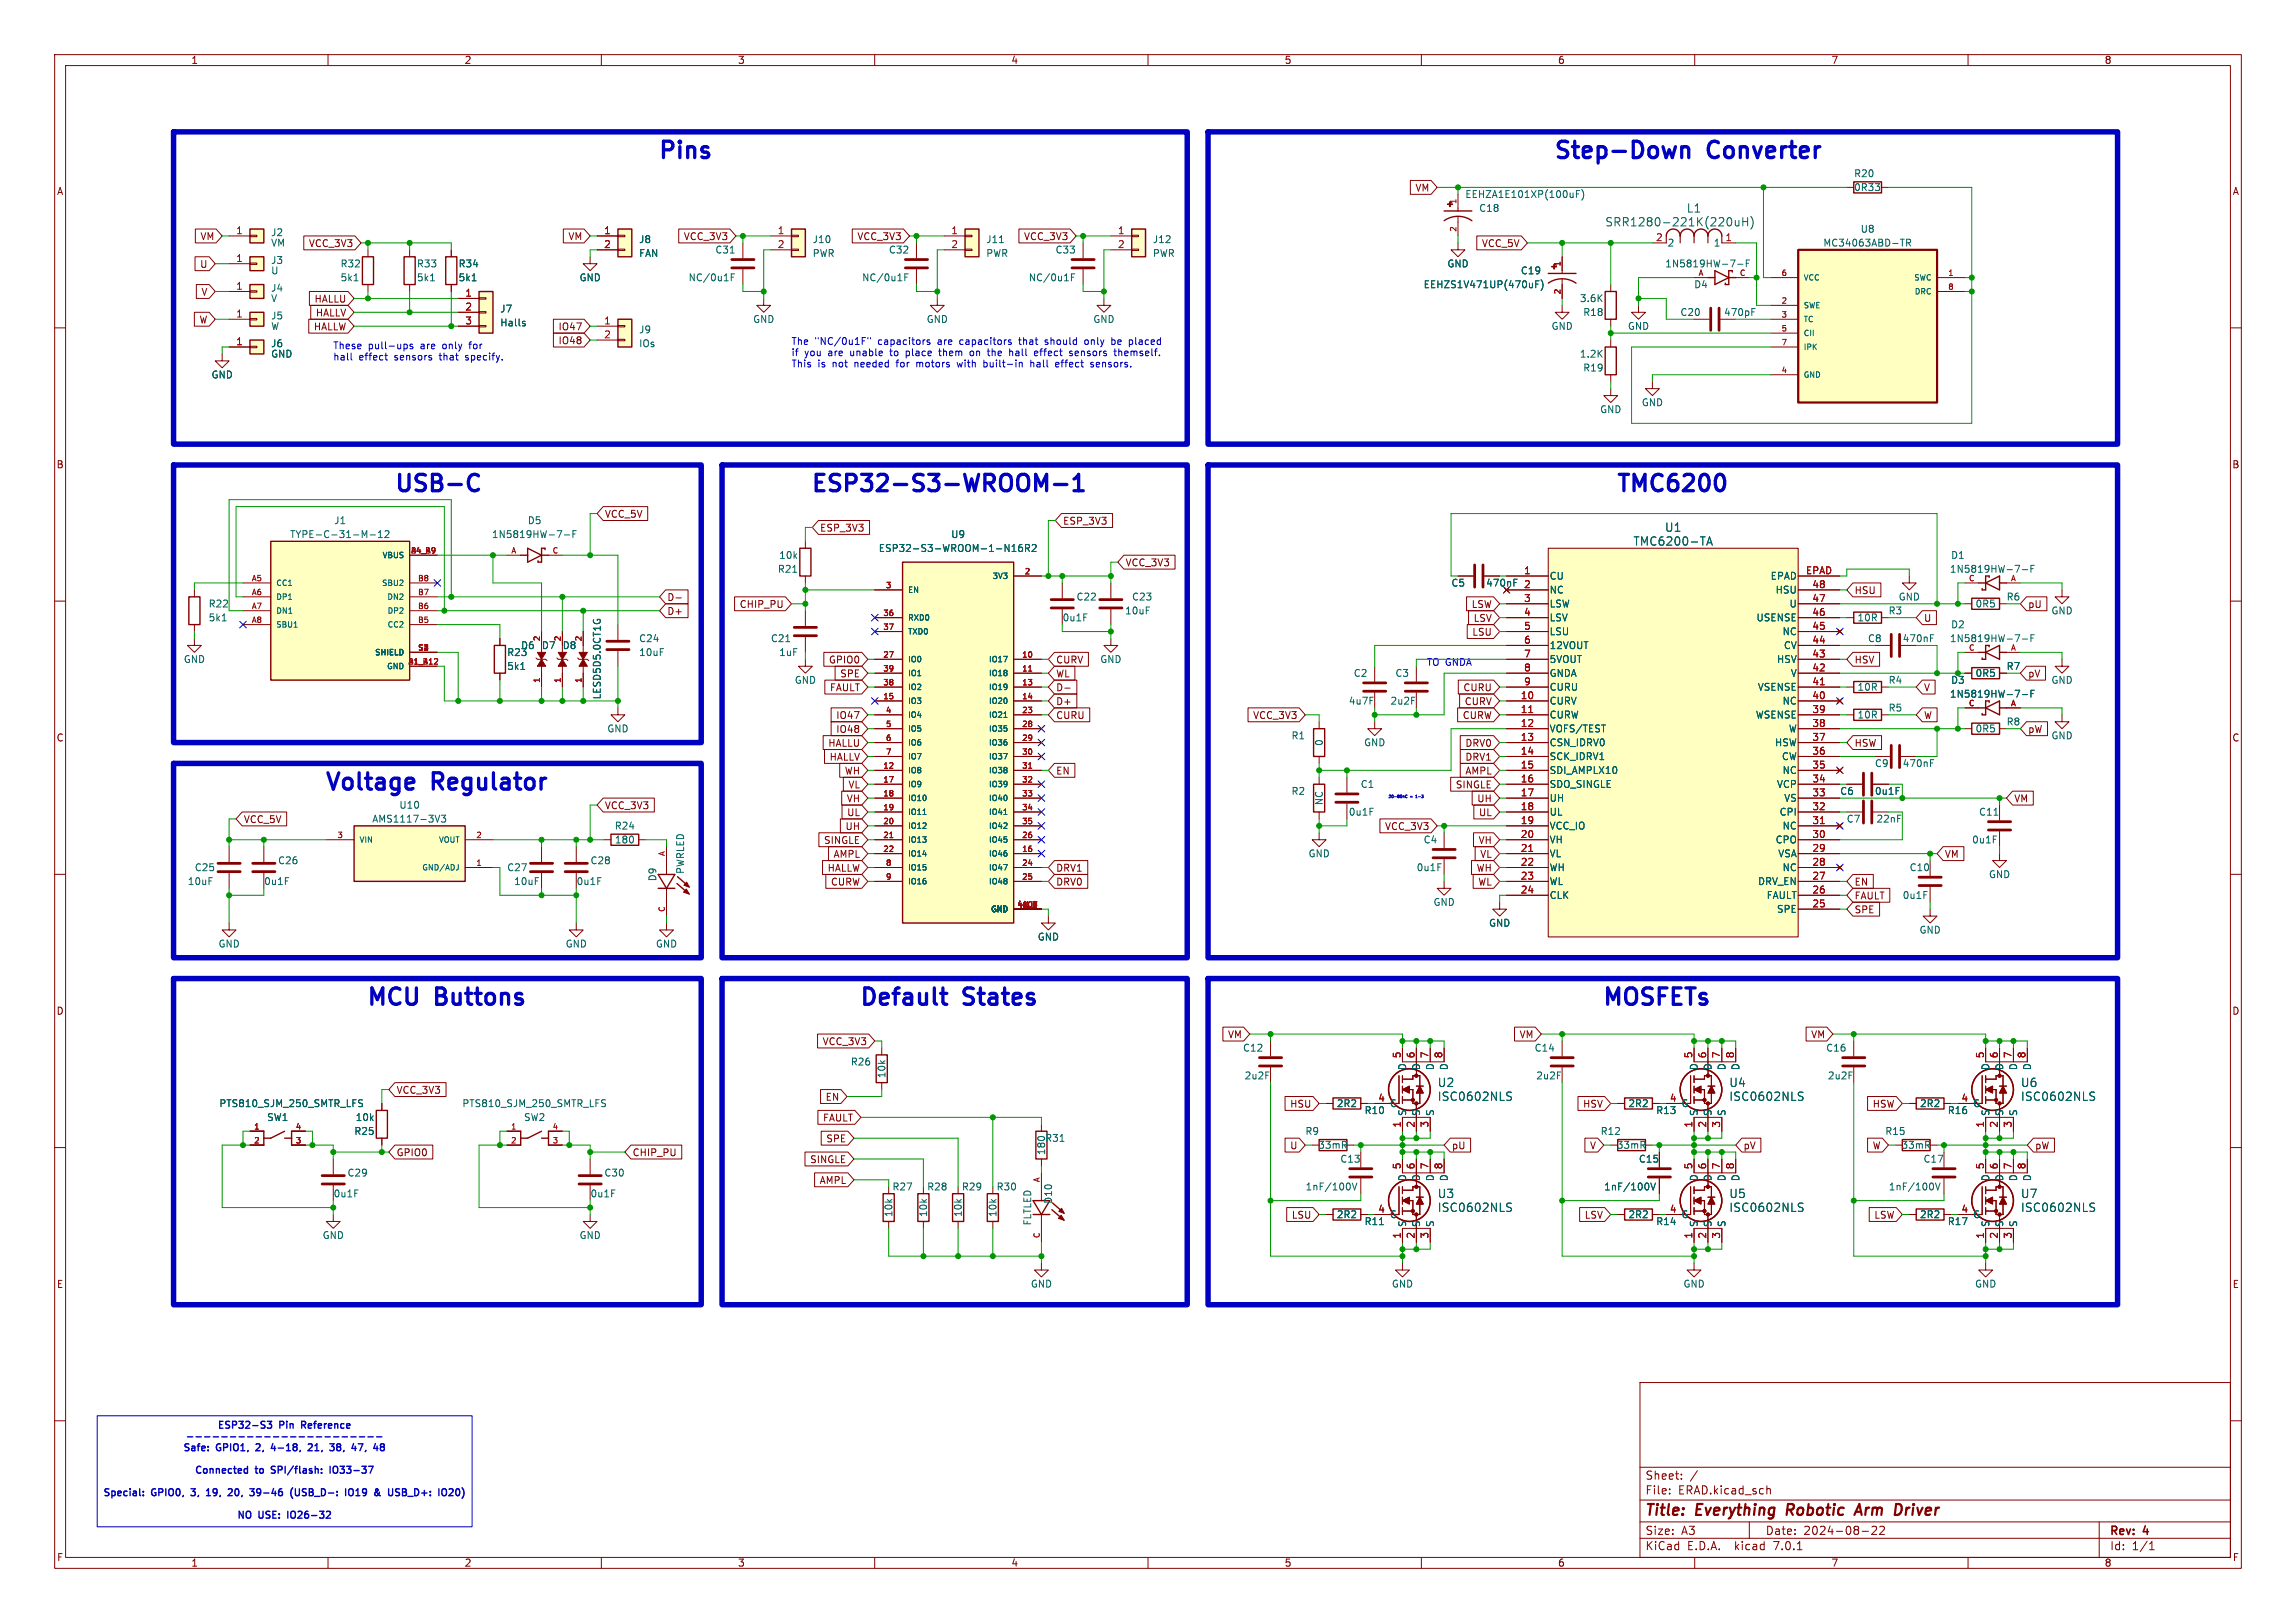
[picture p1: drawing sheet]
<svg xmlns="http://www.w3.org/2000/svg" width="420mm" height="297mm" viewBox="0 0 420 297" stroke-linecap="round" stroke-linejoin="round" font-family="sans-serif">
<defs><g id="words">
<g font-size="4.2" fill="#0000c2">
<text x="120.6" y="29.2">Pins</text>
<text x="284.5" y="29.2">Step-Down</text>
<text x="312.8" y="29.2">Converter</text>
<text x="72.4" y="90.2">USB-C</text>
<text x="148.6" y="90.2">ESP32-S3-WROOM-1</text>
<text x="295.9" y="90.2">TMC6200</text>
<text x="59.7" y="144.8">Voltage</text>
<text x="79.4" y="144.8">Regulator</text>
<text x="67.3" y="184.1">MCU</text>
<text x="80.1" y="184.1">Buttons</text>
<text x="157.5" y="184.1">Default</text>
<text x="176.7" y="184.1">States</text>
<text x="293.4" y="184.1">MOSFETs</text>
</g>
<g font-size="2.8" fill="#840000">
<text x="301" y="277.8">Title:</text>
<text x="310.4" y="277.8">Everything</text>
<text x="327.5" y="277.8">Robotic</text>
<text x="340.8" y="277.8">Arm</text>
<text x="348.5" y="277.8">Driver</text>
</g>
<g font-size="2.1" fill="#006464">
<text x="293.6" y="41.6">SRR1280-221K(220uH)</text>
<text x="308.5" y="39.1">L1</text>
<text x="298.7" y="100">TMC6200-TA</text>
<text x="304.5" y="97.5">U1</text>
<text x="262.9" y="199.1">U2</text>
<text x="262.9" y="201.6">ISC0602NLS</text>
<text x="316.3" y="199.1">U4</text>
<text x="316.3" y="201.6">ISC0602NLS</text>
<text x="369.6" y="199.1">U6</text>
<text x="369.6" y="201.6">ISC0602NLS</text>
<text x="262.9" y="219.4">U3</text>
<text x="262.9" y="221.9">ISC0602NLS</text>
<text x="316.3" y="219.4">U5</text>
<text x="316.3" y="221.9">ISC0602NLS</text>
<text x="369.6" y="219.4">U7</text>
<text x="369.6" y="221.9">ISC0602NLS</text>
</g>
<g font-size="2.1" fill="#840000">
<text x="301" y="273.6">File:</text>
<text x="301" y="270.9">Sheet:</text>
<text x="307" y="273.6">ERAD.kicad_sch</text>
<text x="301" y="281">Size:</text>
<text x="307.6" y="281">A3</text>
<text x="323" y="281">Date:</text>
<text x="329.9" y="281">2024-08-22</text>
<text x="386" y="281.2">Rev:</text>
<text x="392.2" y="281.2">4</text>
<text x="301" y="283.8">KiCad</text>
<text x="308.6" y="283.8">E.D.A.</text>
<text x="317.4" y="283.8">kicad</text>
<text x="324.5" y="283.8">7.0.1</text>
<text x="386" y="283.8">Id:</text>
<text x="390" y="283.8">1/1</text>
</g>
<g font-size="1.8" fill="#840000">
<text x="35" y="11.8">1</text>
<text x="85" y="11.8">2</text>
<text x="135" y="11.8">3</text>
<text x="185" y="11.8">4</text>
<text x="235" y="11.8">5</text>
<text x="285" y="11.8">6</text>
<text x="335" y="11.8">7</text>
<text x="385" y="11.8">8</text>
<text x="10.4" y="35.8">A</text>
<text x="258.8" y="35.2">VM</text>
<text x="408.4" y="35.8">A</text>
<text x="36.5" y="44.1">VM</text>
<text x="56.4" y="45.4">VCC_3V3</text>
<text x="103.9" y="44.1">VM</text>
<text x="125" y="44.1">VCC_3V3</text>
<text x="156.7" y="44.1">VCC_3V3</text>
<text x="187.2" y="44.1">VCC_3V3</text>
<text x="270.9" y="45.4">VCC_5V</text>
<text x="36.5" y="49.2">U</text>
<text x="36.4" y="59.3">W</text>
<text x="36.7" y="54.3">V</text>
<text x="57.4" y="55.5">HALLU</text>
<text x="57.7" y="58.1">HALLV</text>
<text x="57.3" y="60.6">HALLW</text>
<text x="102" y="60.6">IO47</text>
<text x="102" y="63.1">IO48</text>
<text x="10.3" y="85.8">B</text>
<text x="408.3" y="85.8">B</text>
<text x="110.6" y="94.9">VCC_5V</text>
<text x="150" y="97.4">ESP_3V3</text>
<text x="194.5" y="96.2">ESP_3V3</text>
<text x="205.9" y="103.8">VCC_3V3</text>
<text x="122.1" y="110.1">D-</text>
<text x="122.1" y="112.7">D+</text>
<text x="135.2" y="111.4">CHIP_PU</text>
<text x="269.1" y="111.4">LSW</text>
<text x="269.4" y="113.9">LSV</text>
<text x="339.3" y="108.9">HSU</text>
<text x="352" y="113.9">U</text>
<text x="371" y="111.4">pU</text>
<text x="269.2" y="116.5">LSU</text>
<text x="151.5" y="121.6">GPIO0</text>
<text x="153.6" y="124.1">SPE</text>
<text x="193.2" y="121.6">CURV</text>
<text x="193.2" y="124.1">WL</text>
<text x="339.3" y="121.6">HSV</text>
<text x="371" y="124.1">pV</text>
<text x="151.7" y="126.6">FAULT</text>
<text x="152.8" y="131.7">IO47</text>
<text x="193.2" y="129.2">D+</text>
<text x="193.2" y="131.7">CURU</text>
<text x="193.2" y="126.6">D-</text>
<text x="229.1" y="131.7">VCC_3V3</text>
<text x="267.4" y="131.7">CURW</text>
<text x="267.6" y="126.6">CURU</text>
<text x="267.8" y="129.2">CURV</text>
<text x="352" y="126.6">V</text>
<text x="352" y="131.7">W</text>
<text x="10.3" y="135.8">C</text>
<text x="151.4" y="136.8">HALLU</text>
<text x="152.8" y="134.3">IO48</text>
<text x="267.9" y="136.8">DRV0</text>
<text x="339.3" y="136.8">HSW</text>
<text x="371" y="134.3">pW</text>
<text x="408.3" y="135.8">C</text>
<text x="151.6" y="139.3">HALLV</text>
<text x="154.4" y="141.9">WH</text>
<text x="193.2" y="141.9">EN</text>
<text x="267.9" y="139.3">DRV1</text>
<text x="267.9" y="141.9">AMPL</text>
<text x="110.6" y="148.2">VCC_3V3</text>
<text x="154.8" y="147">VH</text>
<text x="154.8" y="149.5">UL</text>
<text x="155.1" y="144.4">VL</text>
<text x="266.2" y="144.4">SINGLE</text>
<text x="270.1" y="147">UH</text>
<text x="270.4" y="149.5">UL</text>
<text x="368.5" y="147">VM</text>
<text x="44.6" y="150.8">VCC_5V</text>
<text x="150.6" y="154.6">SINGLE</text>
<text x="154.5" y="152">UH</text>
<text x="253.2" y="152">VCC_3V3</text>
<text x="270.3" y="154.6">VH</text>
<text x="151.3" y="159.7">HALLW</text>
<text x="152.4" y="157.1">AMPL</text>
<text x="193.2" y="159.7">DRV1</text>
<text x="270" y="159.7">WH</text>
<text x="270.6" y="157.1">VL</text>
<text x="355.8" y="157.1">VM</text>
<text x="151.9" y="162.2">CURW</text>
<text x="193.2" y="162.2">DRV0</text>
<text x="270.3" y="162.2">WL</text>
<text x="339.3" y="162.2">EN</text>
<text x="339.3" y="164.7">FAULT</text>
<text x="339.3" y="167.3">SPE</text>
<text x="10.3" y="185.8">D</text>
<text x="408.3" y="185.8">D</text>
<text x="150.4" y="191.4">VCC_3V3</text>
<text x="224.5" y="190.1">VM</text>
<text x="277.8" y="190.1">VM</text>
<text x="331.2" y="190.1">VM</text>
<text x="72.5" y="200.3">VCC_3V3</text>
<text x="150.9" y="201.6">EN</text>
<text x="235.9" y="202.8">HSU</text>
<text x="289.5" y="202.8">HSV</text>
<text x="342.4" y="202.8">HSW</text>
<text x="150.4" y="205.4">FAULT</text>
<text x="151" y="209.2">SPE</text>
<text x="72.5" y="211.7">GPIO0</text>
<text x="115.7" y="211.7">CHIP_PU</text>
<text x="148.1" y="213">SINGLE</text>
<text x="235.9" y="210.5">U</text>
<text x="265.6" y="210.5">pU</text>
<text x="290.7" y="210.5">V</text>
<text x="318.9" y="210.5">pV</text>
<text x="342.4" y="210.5">W</text>
<text x="372.3" y="210.5">pW</text>
<text x="149.8" y="216.8">AMPL</text>
<text x="236.2" y="223.2">LSU</text>
<text x="289.8" y="223.2">LSV</text>
<text x="342.7" y="223.2">LSW</text>
<text x="10.4" y="235.8">E</text>
<text x="408.3" y="235.8">E</text>
<text x="10.4" y="285.8">F</text>
<text x="35" y="286.8">1</text>
<text x="85" y="286.8">2</text>
<text x="135" y="286.8">3</text>
<text x="185" y="286.8">4</text>
<text x="235" y="286.8">5</text>
<text x="285" y="286.8">6</text>
<text x="335" y="286.8">7</text>
<text x="385" y="286.8">8</text>
<text x="408.4" y="285.8">F</text>
</g>
<g font-size="1.8" fill="#006464">
<text x="339.1" y="32.6">R20</text>
<text x="339.1" y="35.1">0R33</text>
<text x="268" y="36.4">EEHZA1E101XP(100uF)</text>
<text x="270.5" y="38.9">C18</text>
<text x="49.5" y="43.4">J2</text>
<text x="49.5" y="45.3">VM</text>
<text x="116.8" y="44.6">J8</text>
<text x="116.8" y="47.2">FAN</text>
<text x="130.8" y="46.5">C31</text>
<text x="148.6" y="44.6">J10</text>
<text x="148.6" y="47.2">PWR</text>
<text x="162.5" y="46.5">C32</text>
<text x="180.3" y="44.6">J11</text>
<text x="180.3" y="47.2">PWR</text>
<text x="193" y="46.5">C33</text>
<text x="210.8" y="44.6">J12</text>
<text x="210.8" y="47.2">PWR</text>
<text x="305.1" y="45.3">2</text>
<text x="313.4" y="45.3">1</text>
<text x="333.5" y="45.3">MC34063ABD-TR</text>
<text x="340.3" y="42.7">U8</text>
<text x="49.5" y="53.5">J4</text>
<text x="49.5" y="48.5">J3</text>
<text x="49.5" y="50.4">U</text>
<text x="62.2" y="49.1">R32</text>
<text x="62.2" y="51.6">5k1</text>
<text x="76.2" y="49.1">R33</text>
<text x="76.2" y="51.6">5k1</text>
<text x="83.8" y="49.1">R34</text>
<text x="83.8" y="51.6">5k1</text>
<text x="106" y="51.6">GND</text>
<text x="125.9" y="51.6">NC/0u1F</text>
<text x="157.6" y="51.6">NC/0u1F</text>
<text x="188.1" y="51.6">NC/0u1F</text>
<text x="260.4" y="52.9">EEHZS1V471UP(470uF)</text>
<text x="264.7" y="49.1">GND</text>
<text x="278.1" y="50.4">C19</text>
<text x="304.6" y="49.1">1N5819HW-7-F</text>
<text x="309.8" y="52.9">D4</text>
<text x="49.5" y="55.4">V</text>
<text x="49.5" y="58.6">J5</text>
<text x="91.4" y="57.3">J7</text>
<text x="91.4" y="59.9">Halls</text>
<text x="137.7" y="59.2">GND</text>
<text x="169.5" y="59.2">GND</text>
<text x="199.9" y="59.2">GND</text>
<text x="288.9" y="55.4">3.6K</text>
<text x="289.5" y="58">R18</text>
<text x="307.3" y="58">C20</text>
<text x="315.3" y="58">470pF</text>
<text x="49.5" y="63.7">J6</text>
<text x="49.5" y="65.6">GND</text>
<text x="49.5" y="60.5">W</text>
<text x="116.8" y="61.2">J9</text>
<text x="116.8" y="63.7">IOs</text>
<text x="283.8" y="60.5">GND</text>
<text x="288.9" y="65.6">1.2K</text>
<text x="297.7" y="60.5">GND</text>
<text x="38.6" y="69.4">GND</text>
<text x="289.5" y="68.1">R19</text>
<text x="292.6" y="75.8">GND</text>
<text x="300.3" y="74.5">GND</text>
<text x="53" y="98.6">TYPE-C-31-M-12</text>
<text x="61.1" y="96.1">J1</text>
<text x="89.9" y="98.6">1N5819HW-7-F</text>
<text x="96.5" y="96.1">D5</text>
<text x="160.7" y="101.2">ESP32-S3-WROOM-1-N16R2</text>
<text x="173.9" y="98.6">U9</text>
<text x="142.2" y="105">R21</text>
<text x="142.5" y="102.4">10k</text>
<text x="265.4" y="107.5">C5</text>
<text x="271.8" y="107.5">470nF</text>
<text x="283.5" y="106.2">CU</text>
<text x="323.8" y="106.2">EPAD</text>
<text x="356.6" y="105">1N5819HW-7-F</text>
<text x="356.8" y="102.4">D1</text>
<text x="38.1" y="111.3">R22</text>
<text x="38.1" y="113.9">5k1</text>
<text x="194.3" y="113.9">0u1F</text>
<text x="196.9" y="110">C22</text>
<text x="205.7" y="112.6">10uF</text>
<text x="207" y="110">C23</text>
<text x="283.5" y="108.8">NC</text>
<text x="283.5" y="111.3">LSW</text>
<text x="283.5" y="113.9">LSV</text>
<text x="321.2" y="113.9">USENSE</text>
<text x="324.7" y="108.8">HSU</text>
<text x="327.2" y="111.3">U</text>
<text x="339.7" y="113.9">10R</text>
<text x="345.4" y="112.6">R3</text>
<text x="347.3" y="110">GND</text>
<text x="361.3" y="111.3">0R5</text>
<text x="375.2" y="112.6">GND</text>
<text x="95.3" y="118.9">D6</text>
<text x="99.1" y="118.9">D7</text>
<text x="102.9" y="118.9">D8</text>
<text x="116.8" y="117.7">C24</text>
<text x="141" y="117.7">C21</text>
<text x="283.5" y="116.4">LSU</text>
<text x="283.5" y="118.9">12VOUT</text>
<text x="325.9" y="116.4">NC</text>
<text x="326.2" y="118.9">CV</text>
<text x="341.6" y="117.7">C8</text>
<text x="348" y="117.7">470nF</text>
<text x="356.6" y="117.7">1N5819HW-7-F</text>
<text x="356.8" y="115.1">D2</text>
<text x="33.6" y="121.5">GND</text>
<text x="92.7" y="120.2">R23</text>
<text x="92.7" y="122.7">5k1</text>
<text x="116.8" y="120.2">10uF</text>
<text x="142.5" y="120.2">1uF</text>
<text x="145.3" y="125.3">GND</text>
<text x="201.2" y="121.5">GND</text>
<text x="247.6" y="124">C2</text>
<text x="255.2" y="124">C3</text>
<text x="283.5" y="121.5">5VOUT</text>
<text x="283.5" y="124">GNDA</text>
<text x="324.9" y="121.5">HSV</text>
<text x="327.5" y="124">V</text>
<text x="345.4" y="125.3">R4</text>
<text x="356.8" y="125.3">D3</text>
<text x="361.3" y="124">0R5</text>
<text x="367" y="122.7">R7</text>
<text x="375.2" y="125.3">GND</text>
<text x="110" y="128" transform="rotate(-90 110 128)">LESD5D5.0CT1G</text>
<text x="246.7" y="129.1">4u7F</text>
<text x="254.3" y="129.1">2u2F</text>
<text x="283.5" y="129.1">CURV</text>
<text x="283.5" y="131.6">CURW</text>
<text x="283.5" y="126.6">CURU</text>
<text x="321.1" y="131.6">WSENSE</text>
<text x="321.4" y="126.6">VSENSE</text>
<text x="325.9" y="129.1">NC</text>
<text x="339.7" y="126.6">10R</text>
<text x="339.7" y="131.6">10R</text>
<text x="345.4" y="130.4">R5</text>
<text x="356.6" y="127.8">1N5819HW-7-F</text>
<text x="111" y="134.2">GND</text>
<text x="236.2" y="135.4">R1</text>
<text x="242.1" y="136.6" transform="rotate(-90 242.1 136.6)">0</text>
<text x="249.5" y="136.7">GND</text>
<text x="283.5" y="134.2">VOFS/TEST</text>
<text x="283.5" y="136.7">CSN_IDRV0</text>
<text x="324.6" y="136.7">HSW</text>
<text x="327.1" y="134.2">W</text>
<text x="361.3" y="134.2">0R5</text>
<text x="375.2" y="135.4">GND</text>
<text x="283.5" y="139.3">SCK_IDRV1</text>
<text x="283.5" y="141.8">SDI_AMPLX10</text>
<text x="325.8" y="139.3">CW</text>
<text x="325.9" y="141.8">NC</text>
<text x="342.9" y="140.5">C9</text>
<text x="348" y="140.5">470nF</text>
<text x="73" y="148.1">U10</text>
<text x="236.2" y="145.6">R2</text>
<text x="242.1" y="147.4" transform="rotate(-90 242.1 147.4)">NC</text>
<text x="246.7" y="149.4">0u1F</text>
<text x="248.8" y="144.3">C1</text>
<text x="283.5" y="144.3">SDO_SINGLE</text>
<text x="283.5" y="146.9">UH</text>
<text x="283.5" y="149.4">UL</text>
<text x="324.9" y="144.3">VCP</text>
<text x="325.4" y="149.4">CPI</text>
<text x="326.3" y="146.9">VS</text>
<text x="336.6" y="145.6">C6</text>
<text x="342.9" y="145.6">0u1F</text>
<text x="362" y="149.4">C11</text>
<text x="68" y="150.7">AMS1117-3V3</text>
<text x="112.4" y="152">R24</text>
<text x="112.4" y="154.5">180</text>
<text x="260.4" y="154.5">C4</text>
<text x="283.5" y="152">VCC_IO</text>
<text x="283.5" y="154.5">VH</text>
<text x="324.7" y="154.5">CPO</text>
<text x="325.9" y="152">NC</text>
<text x="337.7" y="150.7">C7</text>
<text x="343.2" y="150.7">22nF</text>
<text x="360.7" y="154.5">0u1F</text>
<text x="35.6" y="159.6">C25</text>
<text x="50.8" y="158.3">C26</text>
<text x="92.7" y="159.6">C27</text>
<text x="108" y="158.3">C28</text>
<text x="120.2" y="161.3" transform="rotate(-90 120.2 161.3)">D9</text>
<text x="125.3" y="160" transform="rotate(-90 125.3 160)">PWRLED</text>
<text x="239.3" y="157">GND</text>
<text x="259.1" y="159.6">0u1F</text>
<text x="283.5" y="157">VL</text>
<text x="283.5" y="159.6">WH</text>
<text x="325.2" y="157">VSA</text>
<text x="325.9" y="159.6">NC</text>
<text x="349.3" y="159.6">C10</text>
<text x="363.8" y="160.8">GND</text>
<text x="34.3" y="162.1">10uF</text>
<text x="48.3" y="162.1">0u1F</text>
<text x="94" y="162.1">10uF</text>
<text x="105.4" y="162.1">0u1F</text>
<text x="262.2" y="165.9">GND</text>
<text x="283.5" y="162.1">WL</text>
<text x="283.5" y="164.7">CLK</text>
<text x="321.5" y="162.1">DRV_EN</text>
<text x="323" y="164.7">FAULT</text>
<text x="324.9" y="167.2">SPE</text>
<text x="348" y="164.7">0u1F</text>
<text x="39.9" y="173.5">GND</text>
<text x="103.4" y="173.5">GND</text>
<text x="119.9" y="173.5">GND</text>
<text x="189.8" y="172.3">GND</text>
<text x="272.3" y="169.7">GND</text>
<text x="351.1" y="171">GND</text>
<text x="155.6" y="195.1">R26</text>
<text x="162.1" y="197.4" transform="rotate(-90 162.1 197.4)">10k</text>
<text x="227.3" y="192.6">C12</text>
<text x="227.6" y="197.7">2u2F</text>
<text x="257.4" y="196" transform="rotate(-90 257.4 196)">D</text>
<text x="259.9" y="196" transform="rotate(-90 259.9 196)">D</text>
<text x="262.4" y="196" transform="rotate(-90 262.4 196)">D</text>
<text x="265" y="196" transform="rotate(-90 265 196)">D</text>
<text x="280.7" y="192.6">C14</text>
<text x="281" y="197.7">2u2F</text>
<text x="310.7" y="196" transform="rotate(-90 310.7 196)">D</text>
<text x="313.2" y="196" transform="rotate(-90 313.2 196)">D</text>
<text x="315.8" y="196" transform="rotate(-90 315.8 196)">D</text>
<text x="318.3" y="196" transform="rotate(-90 318.3 196)">D</text>
<text x="334" y="192.6">C16</text>
<text x="334.3" y="197.7">2u2F</text>
<text x="364" y="196" transform="rotate(-90 364 196)">D</text>
<text x="366.6" y="196" transform="rotate(-90 366.6 196)">D</text>
<text x="369.1" y="196" transform="rotate(-90 369.1 196)">D</text>
<text x="371.7" y="196" transform="rotate(-90 371.7 196)">D</text>
<text x="40.1" y="202.8">PTS810_SJM_250_SMTR_LFS</text>
<text x="84.5" y="202.8">PTS810_SJM_250_SMTR_LFS</text>
<text x="244.5" y="202.8">2R2</text>
<text x="254.3" y="202.8">G</text>
<text x="297.8" y="202.8">2R2</text>
<text x="307.6" y="202.8">G</text>
<text x="351.2" y="202.8">2R2</text>
<text x="360.9" y="202.8">G</text>
<text x="48.8" y="205.3">SW1</text>
<text x="64.8" y="207.8">R25</text>
<text x="65" y="205.3">10k</text>
<text x="95.8" y="205.3">SW2</text>
<text x="191.1" y="209.1">R31</text>
<text x="238.7" y="207.8">R9</text>
<text x="249.6" y="204">R10</text>
<text x="257.4" y="204.2" transform="rotate(-90 257.4 204.2)">S</text>
<text x="259.9" y="204.2" transform="rotate(-90 259.9 204.2)">S</text>
<text x="262.4" y="204.2" transform="rotate(-90 262.4 204.2)">S</text>
<text x="292.7" y="207.8">R12</text>
<text x="302.9" y="204">R13</text>
<text x="310.7" y="204.2" transform="rotate(-90 310.7 204.2)">S</text>
<text x="313.2" y="204.2" transform="rotate(-90 313.2 204.2)">S</text>
<text x="315.8" y="204.2" transform="rotate(-90 315.8 204.2)">S</text>
<text x="344.8" y="207.8">R15</text>
<text x="356.2" y="204">R16</text>
<text x="364" y="204.2" transform="rotate(-90 364 204.2)">S</text>
<text x="366.6" y="204.2" transform="rotate(-90 366.6 204.2)">S</text>
<text x="369.1" y="204.2" transform="rotate(-90 369.1 204.2)">S</text>
<text x="63.5" y="215.5">C29</text>
<text x="110.5" y="215.5">C30</text>
<text x="191.3" y="211.4" transform="rotate(-90 191.3 211.4)">180</text>
<text x="241.1" y="210.4">33mR</text>
<text x="245.1" y="212.9">C13</text>
<text x="295.7" y="210.4">33mR</text>
<text x="299.7" y="212.9">C15</text>
<text x="347.8" y="210.4">33mR</text>
<text x="351.8" y="212.9">C17</text>
<text x="61" y="219.3">0u1F</text>
<text x="108" y="219.3">0u1F</text>
<text x="163.2" y="218">R27</text>
<text x="169.5" y="218">R28</text>
<text x="175.9" y="218">R29</text>
<text x="182.2" y="218">R30</text>
<text x="192.6" y="220.3" transform="rotate(-90 192.6 220.3)">D10</text>
<text x="238.8" y="218">1nF/100V</text>
<text x="257.4" y="216.3" transform="rotate(-90 257.4 216.3)">D</text>
<text x="259.9" y="216.3" transform="rotate(-90 259.9 216.3)">D</text>
<text x="262.4" y="216.3" transform="rotate(-90 262.4 216.3)">D</text>
<text x="265" y="216.3" transform="rotate(-90 265 216.3)">D</text>
<text x="293.4" y="218">1nF/100V</text>
<text x="310.7" y="216.3" transform="rotate(-90 310.7 216.3)">D</text>
<text x="313.2" y="216.3" transform="rotate(-90 313.2 216.3)">D</text>
<text x="315.8" y="216.3" transform="rotate(-90 315.8 216.3)">D</text>
<text x="318.3" y="216.3" transform="rotate(-90 318.3 216.3)">D</text>
<text x="345.4" y="218">1nF/100V</text>
<text x="364" y="216.3" transform="rotate(-90 364 216.3)">D</text>
<text x="366.6" y="216.3" transform="rotate(-90 366.6 216.3)">D</text>
<text x="369.1" y="216.3" transform="rotate(-90 369.1 216.3)">D</text>
<text x="371.7" y="216.3" transform="rotate(-90 371.7 216.3)">D</text>
<text x="59" y="226.9">GND</text>
<text x="106" y="226.9">GND</text>
<text x="163.4" y="222.8" transform="rotate(-90 163.4 222.8)">10k</text>
<text x="169.7" y="222.8" transform="rotate(-90 169.7 222.8)">10k</text>
<text x="176.1" y="222.8" transform="rotate(-90 176.1 222.8)">10k</text>
<text x="182.4" y="222.8" transform="rotate(-90 182.4 222.8)">10k</text>
<text x="188.8" y="224.3" transform="rotate(-90 188.8 224.3)">FLTLED</text>
<text x="244.5" y="223.1">2R2</text>
<text x="249.6" y="224.3">R11</text>
<text x="254.3" y="223.1">G</text>
<text x="257.4" y="224.5" transform="rotate(-90 257.4 224.5)">S</text>
<text x="259.9" y="224.5" transform="rotate(-90 259.9 224.5)">S</text>
<text x="262.4" y="224.5" transform="rotate(-90 262.4 224.5)">S</text>
<text x="297.8" y="223.1">2R2</text>
<text x="302.9" y="224.3">R14</text>
<text x="307.6" y="223.1">G</text>
<text x="310.7" y="224.5" transform="rotate(-90 310.7 224.5)">S</text>
<text x="313.2" y="224.5" transform="rotate(-90 313.2 224.5)">S</text>
<text x="315.8" y="224.5" transform="rotate(-90 315.8 224.5)">S</text>
<text x="351.2" y="223.1">2R2</text>
<text x="356.2" y="224.3">R17</text>
<text x="360.9" y="223.1">G</text>
<text x="364" y="224.5" transform="rotate(-90 364 224.5)">S</text>
<text x="366.6" y="224.5" transform="rotate(-90 366.6 224.5)">S</text>
<text x="369.1" y="224.5" transform="rotate(-90 369.1 224.5)">S</text>
<text x="188.5" y="235.8">GND</text>
<text x="254.5" y="235.8">GND</text>
<text x="307.9" y="235.8">GND</text>
<text x="361.2" y="235.8">GND</text>
</g>
<g font-size="1.8" fill="#a90000">
<text x="43.1" y="42.9">1</text>
<text x="110.5" y="42.9">1</text>
<text x="110.5" y="45.5">2</text>
<text x="142.2" y="42.9">1</text>
<text x="142.2" y="45.5">2</text>
<text x="174" y="42.9">1</text>
<text x="174" y="45.5">2</text>
<text x="204.4" y="42.9">1</text>
<text x="204.4" y="45.5">2</text>
<text x="302.9" y="44.2">2</text>
<text x="315.6" y="44.2">1</text>
<text x="43.1" y="53.1">1</text>
<text x="43.1" y="48">1</text>
<text x="43.1" y="58.2">1</text>
<text x="85.1" y="54.4">1</text>
<text x="85.1" y="56.9">2</text>
<text x="85.1" y="59.4">3</text>
<text x="110.5" y="59.4">1</text>
<text x="43.1" y="63.2">1</text>
<text x="110.5" y="62">2</text>
<text x="278.7" y="105.2">1</text>
<text x="278.7" y="107.7">2</text>
<text x="330.3" y="105.2">EPAD</text>
<text x="331.5" y="107.7">48</text>
<text x="278.7" y="110.2">3</text>
<text x="278.7" y="112.8">4</text>
<text x="331.5" y="112.8">46</text>
<text x="331.5" y="110.2">47</text>
<text x="278.7" y="115.3">5</text>
<text x="278.7" y="117.9">6</text>
<text x="331.5" y="117.9">44</text>
<text x="331.5" y="115.3">45</text>
<text x="278.7" y="120.4">7</text>
<text x="278.7" y="122.9">8</text>
<text x="278.7" y="125.5">9</text>
<text x="331.5" y="125.5">41</text>
<text x="331.5" y="122.9">42</text>
<text x="331.5" y="120.4">43</text>
<text x="278.1" y="128">10</text>
<text x="278.1" y="130.6">11</text>
<text x="331.5" y="130.6">39</text>
<text x="331.5" y="128">40</text>
<text x="278.1" y="133.1">12</text>
<text x="278.1" y="135.6">13</text>
<text x="331.5" y="135.6">37</text>
<text x="331.5" y="133.1">38</text>
<text x="278.1" y="138.2">14</text>
<text x="278.1" y="140.7">15</text>
<text x="278.1" y="143.3">16</text>
<text x="331.5" y="143.3">34</text>
<text x="331.5" y="140.7">35</text>
<text x="331.5" y="138.2">36</text>
<text x="278.1" y="145.8">17</text>
<text x="278.1" y="148.3">18</text>
<text x="331.5" y="148.3">32</text>
<text x="331.5" y="145.8">33</text>
<text x="278.1" y="150.9">19</text>
<text x="278.1" y="153.4">20</text>
<text x="278.1" y="156">21</text>
<text x="331.5" y="156">29</text>
<text x="331.5" y="153.4">30</text>
<text x="331.5" y="150.9">31</text>
<text x="278.1" y="158.5">22</text>
<text x="278.1" y="161">23</text>
<text x="331.5" y="161">27</text>
<text x="331.5" y="158.5">28</text>
<text x="278.1" y="163.6">24</text>
<text x="331.5" y="166.1">25</text>
<text x="331.5" y="163.6">26</text>
<text x="256.3" y="193.7" transform="rotate(-90 256.3 193.7)">5</text>
<text x="258.8" y="193.7" transform="rotate(-90 258.8 193.7)">6</text>
<text x="261.4" y="193.7" transform="rotate(-90 261.4 193.7)">7</text>
<text x="263.9" y="193.7" transform="rotate(-90 263.9 193.7)">8</text>
<text x="309.6" y="193.7" transform="rotate(-90 309.6 193.7)">5</text>
<text x="312.2" y="193.7" transform="rotate(-90 312.2 193.7)">6</text>
<text x="314.7" y="193.7" transform="rotate(-90 314.7 193.7)">7</text>
<text x="317.2" y="193.7" transform="rotate(-90 317.2 193.7)">8</text>
<text x="363" y="193.7" transform="rotate(-90 363 193.7)">5</text>
<text x="365.5" y="193.7" transform="rotate(-90 365.5 193.7)">6</text>
<text x="368" y="193.7" transform="rotate(-90 368 193.7)">7</text>
<text x="370.6" y="193.7" transform="rotate(-90 370.6 193.7)">8</text>
<text x="252.1" y="201.7">4</text>
<text x="305.4" y="201.7">4</text>
<text x="358.7" y="201.7">4</text>
<text x="256.3" y="206.4" transform="rotate(-90 256.3 206.4)">1</text>
<text x="258.8" y="206.4" transform="rotate(-90 258.8 206.4)">2</text>
<text x="261.4" y="206.4" transform="rotate(-90 261.4 206.4)">3</text>
<text x="309.6" y="206.4" transform="rotate(-90 309.6 206.4)">1</text>
<text x="312.2" y="206.4" transform="rotate(-90 312.2 206.4)">2</text>
<text x="314.7" y="206.4" transform="rotate(-90 314.7 206.4)">3</text>
<text x="363" y="206.4" transform="rotate(-90 363 206.4)">1</text>
<text x="365.5" y="206.4" transform="rotate(-90 365.5 206.4)">2</text>
<text x="368" y="206.4" transform="rotate(-90 368 206.4)">3</text>
<text x="256.3" y="214" transform="rotate(-90 256.3 214)">5</text>
<text x="258.8" y="214" transform="rotate(-90 258.8 214)">6</text>
<text x="261.4" y="214" transform="rotate(-90 261.4 214)">7</text>
<text x="263.9" y="214" transform="rotate(-90 263.9 214)">8</text>
<text x="309.6" y="214" transform="rotate(-90 309.6 214)">5</text>
<text x="312.2" y="214" transform="rotate(-90 312.2 214)">6</text>
<text x="314.7" y="214" transform="rotate(-90 314.7 214)">7</text>
<text x="317.2" y="214" transform="rotate(-90 317.2 214)">8</text>
<text x="363" y="214" transform="rotate(-90 363 214)">5</text>
<text x="365.5" y="214" transform="rotate(-90 365.5 214)">6</text>
<text x="368" y="214" transform="rotate(-90 368 214)">7</text>
<text x="370.6" y="214" transform="rotate(-90 370.6 214)">8</text>
<text x="252.1" y="222">4</text>
<text x="305.4" y="222">4</text>
<text x="358.7" y="222">4</text>
<text x="256.3" y="226.7" transform="rotate(-90 256.3 226.7)">1</text>
<text x="258.8" y="226.7" transform="rotate(-90 258.8 226.7)">2</text>
<text x="261.4" y="226.7" transform="rotate(-90 261.4 226.7)">3</text>
<text x="309.6" y="226.7" transform="rotate(-90 309.6 226.7)">1</text>
<text x="312.2" y="226.7" transform="rotate(-90 312.2 226.7)">2</text>
<text x="314.7" y="226.7" transform="rotate(-90 314.7 226.7)">3</text>
<text x="363" y="226.7" transform="rotate(-90 363 226.7)">1</text>
<text x="365.5" y="226.7" transform="rotate(-90 365.5 226.7)">2</text>
<text x="368" y="226.7" transform="rotate(-90 368 226.7)">3</text>
</g>
<g font-size="1.8" fill="#0000c2">
<text x="61" y="64">These</text>
<text x="67.4" y="64">pull-ups</text>
<text x="77" y="64">are</text>
<text x="81.1" y="64">only</text>
<text x="86.1" y="64">for</text>
<text x="144.8" y="63.2">The</text>
<text x="144.8" y="65.3">if</text>
<text x="147.2" y="65.3">you</text>
<text x="149.1" y="63.2">&quot;NC/0u1F&quot;</text>
<text x="151.6" y="65.3">are</text>
<text x="155.7" y="65.3">unable</text>
<text x="160.7" y="63.2">capacitors</text>
<text x="163.1" y="65.3">to</text>
<text x="166.1" y="65.3">place</text>
<text x="171.7" y="63.2">are</text>
<text x="172.3" y="65.3">them</text>
<text x="175.8" y="63.2">capacitors</text>
<text x="178.1" y="65.3">on</text>
<text x="181.5" y="65.3">the</text>
<text x="185.5" y="65.3">hall</text>
<text x="186.8" y="63.2">that</text>
<text x="190.3" y="65.3">effect</text>
<text x="191.7" y="63.2">should</text>
<text x="196.8" y="65.3">sensors</text>
<text x="199.1" y="63.2">only</text>
<text x="204.1" y="63.2">be</text>
<text x="205.1" y="65.3">themself.</text>
<text x="207.4" y="63.2">placed</text>
<text x="61" y="66">hall</text>
<text x="65.7" y="66">effect</text>
<text x="72.2" y="66">sensors</text>
<text x="80.6" y="66">that</text>
<text x="85.4" y="66">specify.</text>
<text x="144.8" y="67.3">This</text>
<text x="149.6" y="67.3">is</text>
<text x="152.4" y="67.3">not</text>
<text x="156.5" y="67.3">needed</text>
<text x="164.3" y="67.3">for</text>
<text x="168" y="67.3">motors</text>
<text x="175.7" y="67.3">with</text>
<text x="180.6" y="67.3">built-in</text>
<text x="189.3" y="67.3">hall</text>
<text x="194" y="67.3">effect</text>
<text x="200.5" y="67.3">sensors.</text>
<text x="260.9" y="121.9">TO GNDA</text>
<text x="39.7" y="261.9">ESP32-S3</text>
<text x="51.1" y="261.9">Pin</text>
<text x="55.5" y="261.9">Reference</text>
<text x="33.4" y="266.1">Safe:</text>
<text x="39.5" y="266.1">GPIO1,</text>
<text x="47.2" y="266.1">2,</text>
<text x="50.3" y="266.1">4-18,</text>
<text x="57.5" y="266.1">21,</text>
<text x="61.9" y="266.1">38,</text>
<text x="66.2" y="266.1">47,</text>
<text x="18.8" y="274.3">Special:</text>
<text x="27.7" y="274.3">GPIO0,</text>
<text x="35.3" y="274.3">3,</text>
<text x="35.5" y="270.2">Connected</text>
<text x="38.5" y="274.3">19,</text>
<text x="42.9" y="274.3">20,</text>
<text x="46.7" y="270.2">to</text>
<text x="47.2" y="274.3">39-46</text>
<text x="50" y="270.2">SPI/flash:</text>
<text x="55" y="274.3">(USB_D-:</text>
<text x="61" y="270.2">IO33-37</text>
<text x="65.4" y="274.3">IO19</text>
<text x="71.1" y="274.3">&amp;</text>
<text x="74" y="274.3">USB_D+:</text>
<text x="83.6" y="274.3">IO20)</text>
<text x="43.3" y="278.4">NO</text>
<text x="47.3" y="278.4">USE:</text>
<text x="52.9" y="278.4">IO26-32</text>
</g>
<g font-size="1.8" fill="#009600">
<text x="367" y="110">R6</text>
<text x="367" y="132.9">R8</text>
</g>
<g font-size="1.4" fill="#a90000">
<text x="266.4" y="37.4" transform="rotate(-90 266.4 37.4)">1</text>
<text x="266.4" y="42.5" transform="rotate(-90 266.4 42.5)">2</text>
<text x="285.5" y="53.9" transform="rotate(-90 285.5 53.9)">2</text>
<text x="285.5" y="48.8" transform="rotate(-90 285.5 48.8)">1</text>
<text x="310.6" y="50.5">A</text>
<text x="318.2" y="50.5">C</text>
<text x="325.8" y="50.5">6</text>
<text x="356.3" y="50.5">1</text>
<text x="356.3" y="53.1">8</text>
<text x="325.8" y="55.6">2</text>
<text x="325.8" y="58.2">3</text>
<text x="325.8" y="60.7">5</text>
<text x="325.8" y="63.2">7</text>
<text x="325.8" y="68.3">4</text>
<text x="75.1" y="101.3">B4_A9</text>
<text x="93.5" y="101.3">A</text>
<text x="101" y="101.3">C</text>
<text x="46" y="106.4">A5</text>
<text x="76.4" y="106.4">B8</text>
<text x="162" y="107.7">3</text>
<text x="187.4" y="105.2">2</text>
<text x="360.1" y="106.4">C</text>
<text x="367.8" y="106.4">A</text>
<text x="46" y="109">A6</text>
<text x="46" y="111.5">A7</text>
<text x="76.4" y="111.5">B6</text>
<text x="76.4" y="109">B7</text>
<text x="161.5" y="112.8">36</text>
<text x="46" y="114">A8</text>
<text x="76.4" y="114">B5</text>
<text x="76.4" y="119.1">S1</text>
<text x="77.4" y="119.1">2</text>
<text x="98.8" y="117.4" transform="rotate(-90 98.8 117.4)">2</text>
<text x="102.6" y="117.4" transform="rotate(-90 102.6 117.4)">2</text>
<text x="106.4" y="117.4" transform="rotate(-90 106.4 117.4)">2</text>
<text x="161.5" y="115.3">37</text>
<text x="360.1" y="119.1">C</text>
<text x="367.8" y="119.1">A</text>
<text x="74.6" y="121.7">B1_A12</text>
<text x="98.8" y="125" transform="rotate(-90 98.8 125)">1</text>
<text x="102.6" y="125" transform="rotate(-90 102.6 125)">1</text>
<text x="106.4" y="125" transform="rotate(-90 106.4 125)">1</text>
<text x="161.5" y="120.4">27</text>
<text x="161.5" y="125.5">38</text>
<text x="161.5" y="122.9">39</text>
<text x="186.9" y="120.4">10</text>
<text x="186.9" y="122.9">11</text>
<text x="186.9" y="125.5">13</text>
<text x="161.5" y="128">15</text>
<text x="162" y="130.6">4</text>
<text x="186.9" y="128">14</text>
<text x="186.9" y="130.6">23</text>
<text x="360.1" y="129.3">C</text>
<text x="367.8" y="129.3">A</text>
<text x="162" y="133.1">5</text>
<text x="162" y="135.6">6</text>
<text x="186.9" y="133.1">28</text>
<text x="186.9" y="135.6">29</text>
<text x="161.5" y="140.7">12</text>
<text x="161.5" y="143.3">17</text>
<text x="162" y="138.2">7</text>
<text x="186.9" y="138.2">30</text>
<text x="186.9" y="140.7">31</text>
<text x="186.9" y="143.3">32</text>
<text x="161.5" y="145.8">18</text>
<text x="161.5" y="148.3">19</text>
<text x="186.9" y="145.8">33</text>
<text x="186.9" y="148.3">34</text>
<text x="61.7" y="153.4">3</text>
<text x="87.1" y="153.4">2</text>
<text x="161.5" y="150.9">20</text>
<text x="161.5" y="153.4">21</text>
<text x="161.5" y="156">22</text>
<text x="186.9" y="156">16</text>
<text x="186.9" y="153.4">26</text>
<text x="186.9" y="150.9">35</text>
<text x="87.1" y="158.5">1</text>
<text x="121.7" y="156.7" transform="rotate(-90 121.7 156.7)">A</text>
<text x="162" y="158.5">8</text>
<text x="162" y="161">9</text>
<text x="186.9" y="158.5">24</text>
<text x="186.9" y="161">25</text>
<text x="121.7" y="167" transform="rotate(-90 121.7 167)">C</text>
<text x="186" y="166.1">41_1</text>
<text x="186.9" y="166.1">402</text>
<text x="187.4" y="166.1">14</text>
<text x="188.4" y="166.1">7</text>
<text x="46.4" y="206.8">1</text>
<text x="46.4" y="209.3">2</text>
<text x="54" y="209.3">3</text>
<text x="54" y="206.8">4</text>
<text x="93.4" y="206.8">1</text>
<text x="93.4" y="209.3">2</text>
<text x="101" y="209.3">3</text>
<text x="101" y="206.8">4</text>
<text x="190.2" y="216.4" transform="rotate(-90 190.2 216.4)">A</text>
<text x="190.2" y="226.7" transform="rotate(-90 190.2 226.7)">C</text>
</g>
<g font-size="1.4" fill="#006464">
<text x="329.9" y="51.5">VCC</text>
<text x="350" y="51.5">SWC</text>
<text x="329.9" y="56.6">SWE</text>
<text x="329.9" y="59.1">TC</text>
<text x="350.1" y="54">DRC</text>
<text x="329.9" y="61.7">CII</text>
<text x="329.9" y="64.2">IPK</text>
<text x="329.9" y="69.3">GND</text>
<text x="50.5" y="107.4">CC1</text>
<text x="69.7" y="107.4">SBU2</text>
<text x="69.8" y="102.3">VBUS</text>
<text x="181.4" y="106.1">3V3</text>
<text x="50.5" y="109.9">DP1</text>
<text x="50.5" y="112.5">DN1</text>
<text x="70.7" y="109.9">DN2</text>
<text x="70.7" y="112.5">DP2</text>
<text x="166.1" y="108.6">EN</text>
<text x="166.1" y="113.7">RXD0</text>
<text x="50.5" y="115">SBU1</text>
<text x="70.7" y="115">CC2</text>
<text x="166.1" y="116.3">TXD0</text>
<text x="68.5" y="120.1">SHIELD</text>
<text x="70.6" y="122.6">GND</text>
<text x="166.1" y="121.3">IO0</text>
<text x="166.1" y="123.9">IO1</text>
<text x="180.7" y="121.3">IO17</text>
<text x="180.7" y="123.9">IO18</text>
<text x="166.1" y="129">IO3</text>
<text x="166.1" y="126.4">IO2</text>
<text x="166.1" y="131.5">IO4</text>
<text x="180.7" y="126.4">IO19</text>
<text x="180.7" y="129">IO20</text>
<text x="180.7" y="131.5">IO21</text>
<text x="166.1" y="134">IO5</text>
<text x="166.1" y="136.6">IO6</text>
<text x="180.7" y="134">IO35</text>
<text x="180.7" y="136.6">IO36</text>
<text x="166.1" y="141.7">IO8</text>
<text x="166.1" y="139.1">IO7</text>
<text x="180.7" y="139.1">IO37</text>
<text x="180.7" y="141.7">IO38</text>
<text x="166.1" y="144.2">IO9</text>
<text x="166.1" y="146.7">IO10</text>
<text x="166.1" y="149.3">IO11</text>
<text x="180.7" y="144.2">IO39</text>
<text x="180.7" y="146.7">IO40</text>
<text x="180.7" y="149.3">IO41</text>
<text x="65.8" y="154.4">VIN</text>
<text x="80.1" y="154.4">VOUT</text>
<text x="166.1" y="151.8">IO12</text>
<text x="166.1" y="154.4">IO13</text>
<text x="180.7" y="154.4">IO45</text>
<text x="180.7" y="151.8">IO42</text>
<text x="77.1" y="159.4">GND/ADJ</text>
<text x="166.1" y="156.9">IO14</text>
<text x="166.1" y="159.4">IO15</text>
<text x="166.1" y="162">IO16</text>
<text x="180.7" y="156.9">IO46</text>
<text x="180.7" y="159.4">IO47</text>
<text x="180.7" y="162">IO48</text>
<text x="181.1" y="167.1">GND</text>
</g>
<g font-size=".7" fill="#0000c2">
<text x="254" y="146">20-80nC</text>
<text x="258.1" y="146">=</text>
<text x="259.4" y="146">1-3</text>
</g>
</g></defs>
<g fill="none" stroke="#840000" stroke-width=".18">
<path d="M10 10h400v277h-400zM12 12h396v273h-396zM60 10v2M110 10v2M160 10v2M210 10v2M260 10v2M310 10v2M360 10v2M258 33h3.8l1.1 1.3-1.1 1.3h-3.8zM266.7 35.6v3M266.7 39.6v3.6"/>
<path d="M337.8 34.3h1.3M344.2 34.3h1.2M10 60h2M35.6 57.1h2.7l1.1 1.3-1.1 1.3h-2.7zM35.7 47h2.6l1.1 1.3-1.1 1.2h-2.6zM35.7 41.9h3.8l1.1 1.3-1.1 1.3h-3.8zM35.9 52.1h2.4l1.1 1.2-1.1 1.3h-2.4zM41.9 43.2h3.8M41.9 53.3h3.8M41.9 48.3h3.8M41.9 58.4h3.8M45.7 43.1h1.3v.2h-1.3z"/>
<path d="M45.7 53.2h1.3v.3h-1.3zM45.7 48.1h1.3v.3h-1.3zM45.7 58.3h1.3v.2h-1.3zM55.6 43.2h9.3l1.1 1.3-1.1 1.2h-9.3zM56.5 58.4h7.2l1.1 1.3-1.1 1.3h-7.2zM56.6 53.3h7.1l1.1 1.3-1.1 1.3h-7.1zM56.8 55.9h6.9l1.1 1.3-1.1 1.2h-6.9zM67.3 45.7v1.3M67.3 52.1v1.2M74.9 45.7v1.3M74.9 52.1v1.2M82.5 45.7v1.3"/>
<path d="M82.5 52.1v1.2M83.8 54.6h3.8M83.8 57.2h3.8M83.8 59.7h3.8M87.6 59.6h1.3v.2h-1.3zM87.6 57h1.3v.3h-1.3zM87.6 54.5h1.3v.2h-1.3zM101.2 58.4h5.6l1.1 1.3-1.1 1.3h-5.6zM103 41.9h3.8l1.1 1.3-1.1 1.3h-3.8zM107.9 47v1.3h1.3l-1.3 1.2-1.2-1.2h1.2M109.2 59.7h3.8M109.2 43.2h3.8"/>
<path d="M109.2 45.7h3.8M113 59.6h1.3v.2h-1.3zM113 45.6h1.3v.2h-1.3zM113 43.1h1.3v.2h-1.3zM124.2 41.9h9.3l1.1 1.3-1.1 1.3h-9.3zM135.9 44.5v2.7M135.9 49.3v2.8M139.7 54.6v1.3h1.3l-1.3 1.3-1.3-1.3h1.3M141 43.2h3.8M141 45.7h3.8M144.8 45.6h1.2v.2h-1.2zM144.8 43.1h1.2v.2h-1.2z"/>
<path d="M155.9 41.9h9.4l1.1 1.3-1.1 1.3h-9.4zM167.6 44.5v2.7M167.6 49.3v2.8M171.4 54.6v1.3h1.3l-1.3 1.3-1.2-1.3h1.2M172.7 43.2h3.8M172.7 45.7h3.8M176.5 45.6h1.3v.2h-1.3zM176.5 43.1h1.3v.2h-1.3zM186.4 41.9h9.3l1.1 1.3-1.1 1.3h-9.3zM198.1 44.5v2.7M198.1 49.3v2.8M201.9 54.6v1.3h1.3l-1.3 1.3-1.2-1.3h1.2"/>
<path d="M203.2 43.2h3.8M203.2 45.7h3.8M207 45.6h1.3v.2h-1.3zM207 43.1h1.3v.2h-1.3zM266.7 44.5v1.2h1.3l-1.3 1.3-1.3-1.3h1.3M270.1 43.2h8.2l1.1 1.3-1.1 1.2h-8.2zM285.7 55.9v1.3h1.3l-1.3 1.2-1.2-1.2h1.2M285.7 47v3M285.7 51.1v3.5M294.6 52.1v1.2M294.6 58.4v1.3M299.7 55.9v1.3h1.3l-1.3 1.2-1.3-1.2h1.3"/>
<path d="M302.3 44.5h2.5M309.9 58.4h2.8M309.9 50.8h2.5M314.7 58.4h2.8M315 44.5h2.5M317.5 50.8h2.5M323.8 58.4h5.1M323.8 50.8h5.1M323.8 55.9h5.1M354.3 53.3h5.1M354.3 50.8h5.1M408 60h2"/>
<path d="M40.6 64.8v1.2h1.3l-1.3 1.3-1.2-1.3h1.2M41.9 63.5h3.8M45.7 63.4h1.3v.2h-1.3zM101.2 61h5.6l1.1 1.2-1.1 1.3h-5.6zM109.2 62.2h3.8M113 62.1h1.3v.3h-1.3zM294.6 71.1v1.3h1.3l-1.3 1.3-1.2-1.3h1.2M294.6 62.2v1.3M294.6 68.6v1.3M302.3 69.9v1.2h1.2l-1.2 1.3-1.3-1.3h1.3M323.8 63.5h5.1M323.8 68.6h5.1"/>
<path d="M323.8 61h5.1M110.3 92.7h8.2v2.6h-8.2l-1.1-1.3zM147.3 99.1v1.2M149.7 95.2h9.4v2.6h-9.4l-1.1-1.3zM194.2 94h9.3v2.5h-9.3l-1.2-1.2zM10 110h2M35.6 116.8v1.3h1.2l-1.2 1.3-1.3-1.3h1.3M35.6 108v1.2M35.6 114.3v1.3M44.4 106.7h5.1M44.4 109.2h5.1M44.4 111.8h5.1"/>
<path d="M44.4 114.3h5.1M74.9 101.6h5.1M74.9 106.7h5.1M74.9 109.2h5.1M74.9 111.8h5.1M74.9 114.3h5.1M74.9 119.4h5.1M91.4 116.8v1.3M92.7 101.6h2.5M99.1 115.6v2.5M100.3 101.6h2.6M102.9 115.6v2.5"/>
<path d="M106.7 115.6v3.8M113 114.3v2.8M113 119.1v2.8M121.8 107.9h4.1v2.6h-4.1l-1.2-1.3zM121.8 110.5h4.1v2.5h-4.1l-1.2-1.2zM123.7 109.4h.9M134.4 109.2h9.3l1.1 1.3-1.1 1.3h-9.3zM147.3 105.4v1.3M147.3 111.8v2.8M147.3 116.6v2.8M150.7 119.4h6.9l1.1 1.3-1.1 1.2h-6.9zM160 108h5.1"/>
<path d="M160 113h5.1M160 115.6h5.1M185.4 105.4h5.1M192.9 119.4h6.2v2.5h-6.2l-1.1-1.2zM194.3 106.7v2.8M194.3 111.5v2.8M203.2 116.8v1.3h1.3l-1.3 1.3-1.3-1.3h1.3M203.2 106.7v2.8M203.2 111.5v2.8M205.6 101.6h9.3v2.5h-9.3l-1.1-1.2zM266.7 105.4h2.8M268.3 109.2h4.9l1.1 1.3-1.1 1.3h-4.9z"/>
<path d="M268.4 114.3h4.8l1.1 1.3-1.1 1.2h-4.8zM268.6 111.8h4.6l1.1 1.2-1.1 1.3h-4.6zM271.5 105.4h2.8M275.2 107.6l.8 .7M275.6 118.1h7.6M275.6 105.4h7.6M275.6 108h7.6M275.6 113h7.6M275.6 115.6h7.6M275.6 110.5h7.6M276 107.6l-.8 .7M283.2 100.3h45.7v71.2h-45.7z"/>
<path d="M328.9 118.1h7.6M328.9 105.4h7.6M328.9 108h7.6M328.9 113h7.6M328.9 115.6h7.6M328.9 110.5h7.6M336.2 115.2l.7 .8M336.9 115.2l-.7 .8M337.8 113h1.3M338.9 119.4h4.9v2.5h-4.9l-1.1-1.2zM338.9 106.7h5.2v2.5h-5.2l-1.1-1.2zM342.9 118.1h2.8"/>
<path d="M344.2 113h1.2M349.2 105.4v1.3h1.3l-1.3 1.3-1.2-1.3h1.2M351.6 111.8h2.6v2.5h-2.6l-1.1-1.3zM359.4 106.7h2.5M359.4 119.4h2.5M359.4 110.5h1.3M365.8 110.5h1.2M367 106.7h2.6M367 119.4h2.6M370.7 109.2h3.7v2.6h-3.7l-1.1-1.3zM377.2 108v1.2h1.3l-1.3 1.3-1.3-1.3h1.3M408 110h2"/>
<path d="M74.9 121.9h5.1M91.4 123.2v1.3M98 120.4l.3 .3h1.5l.3 .2M99.1 121.9v3.8M101.9 120.4l.2 .3h1.5l.3 .2M102.9 121.9v3.8M105.7 120.4l.2 .3h1.5l.3 .2M106.7 121.9v3.8M113 129.5v1.3h1.3l-1.3 1.3-1.2-1.3h1.2M147.3 120.7v1.2h1.3l-1.3 1.3-1.3-1.3h1.3M150.6 134.6h7l1.1 1.3-1.1 1.3h-7zM150.8 137.2h6.8l1.1 1.2-1.1 1.3h-6.8z"/>
<path d="M150.9 124.5h6.7l1.1 1.2-1.1 1.3h-6.7zM152 132.1h5.6l1.1 1.3-1.1 1.2h-5.6zM152 129.5h5.6l1.1 1.3-1.1 1.3h-5.6zM152.8 121.9h4.8l1.1 1.3-1.1 1.3h-4.8zM153.6 139.7h4l1.1 1.3-1.1 1.2h-4zM160 120.7h5.1M160 138.4h5.1M160 125.7h5.1M160 130.8h5.1M160 123.2h5.1M160 128.3h5.1M160 133.4h5.1"/>
<path d="M160 135.9h5.1M185.4 120.7h5.1M185.4 138.4h5.1M185.4 125.7h5.1M185.4 130.8h5.1M185.4 123.2h5.1M185.4 128.3h5.1M185.4 133.4h5.1M185.4 135.9h5.1M192.9 127h4.1v2.5h-4.1l-1.1-1.2zM192.9 139.7h3.7v2.5h-3.7l-1.1-1.2zM192.9 129.5h6.4v2.6h-6.4l-1.1-1.3z"/>
<path d="M192.9 124.5h4.1v2.5h-4.1l-1.1-1.3zM192.9 121.9h3.7v2.6h-3.7l-1.1-1.3zM194.8 125.9h.9M228.3 129.5h9.3l1.2 1.3-1.2 1.3h-9.3zM241.3 132.1v1.3M241.3 138.4v1.3M251.5 132.1v1.3h1.2l-1.2 1.2-1.3-1.2h1.3M251.5 121.9v2.8M251.5 126.7v2.8M259.1 121.9v2.8M259.1 126.7v2.8M266.6 129.5h6.6l1.1 1.3-1.1 1.3h-6.6z"/>
<path d="M266.8 124.5h6.4l1.1 1.2-1.1 1.3h-6.4zM267 127h6.2l1.1 1.3-1.1 1.2h-6.2zM267.1 134.6h6.1l1.1 1.3-1.1 1.3h-6.1zM267.1 137.2h6.1l1.1 1.2-1.1 1.3h-6.1zM267.1 139.7h6.1l1.1 1.3-1.1 1.2h-6.1zM275.6 120.7h7.6M275.6 138.4h7.6M275.6 125.7h7.6M275.6 130.8h7.6M275.6 123.2h7.6M275.6 128.3h7.6M275.6 133.4h7.6"/>
<path d="M275.6 135.9h7.6M328.9 120.7h7.6M328.9 138.4h7.6M328.9 125.7h7.6M328.9 130.8h7.6M328.9 123.2h7.6M328.9 128.3h7.6M328.9 133.4h7.6M328.9 135.9h7.6M336.2 127.9l.7 .8M336.9 127.9l-.7 .8M337.8 125.7h1.3"/>
<path d="M337.8 130.8h1.3M338.9 134.6h5.3v2.6h-5.3l-1.1-1.3zM342.9 138.4h2.8M344.2 125.7h1.2M344.2 130.8h1.2M347.7 138.4h2.8M351.6 124.5h2.4v2.5h-2.4l-1.1-1.3zM351.6 129.5h2.7v2.6h-2.7l-1.1-1.3zM359.4 123.2h1.3M359.4 133.4h1.3M359.4 129.5h2.5M365.8 123.2h1.2"/>
<path d="M365.8 133.4h1.2M367 129.5h2.6M370.7 121.9h3.5v2.6h-3.5l-1.1-1.3zM370.7 132.1h3.8v2.5h-3.8l-1.1-1.2zM377.2 120.7v1.2h1.3l-1.3 1.3-1.3-1.3h1.3M377.2 130.8v1.3h1.3l-1.3 1.3-1.3-1.3h1.3M10 160h2M41.9 154.9v2.8M41.9 159.8v2.8M44.3 148.6h8.1v2.5h-8.1l-1.1-1.2zM48.3 154.9v2.8M48.3 159.8v2.8"/>
<path d="M59.7 153.7h5.1M85.1 153.7h5.1M85.1 158.8h5.1M99.1 154.9v2.8M99.1 159.8v2.8M105.4 154.9v2.8M105.4 159.8v2.8M110.3 146h9.4v2.6h-9.4l-1.1-1.3zM110.5 153.7h1.3M116.8 153.7h1.3M121.9 154.9v5.1M149.8 152.4h7.8l1.1 1.3-1.1 1.2h-7.8z"/>
<path d="M150.5 157.5h7.1l1.1 1.3-1.1 1.2h-7.1zM151.5 154.9h6.1l1.1 1.3-1.1 1.3h-6.1zM153.7 149.9h3.9l1.1 1.2-1.1 1.3h-3.9zM154 144.8h3.6l1.1 1.3-1.1 1.2h-3.6zM154 147.3h3.6l1.1 1.3-1.1 1.3h-3.6zM154.3 142.2h3.3l1.1 1.3-1.1 1.3h-3.3zM160 148.6h5.1M160 143.5h5.1M160 141h5.1M160 156.2h5.1M160 146.1h5.1M160 151.1h5.1"/>
<path d="M160 153.7h5.1M160 158.8h5.1M185.4 148.6h5.1M185.4 143.5h5.1M185.4 141h5.1M185.4 156.2h5.1M185.4 146.1h5.1M185.4 151.1h5.1M185.4 153.7h5.1M185.4 158.8h5.1M192.9 157.5h6.1v2.5h-6.1l-1.1-1.2zM241.3 152.4v1.3h1.3l-1.3 1.2-1.3-1.2h1.3"/>
<path d="M241.3 142.2v1.3M241.3 148.6v1.3M246.4 142.2v2.8M246.4 147.1v2.8M252.4 149.9h9.4l1.1 1.2-1.1 1.3h-9.4zM264.2 152.4v2.8M264.2 157.2v2.8M265.4 142.2h7.8l1.1 1.3-1.1 1.3h-7.8zM269.2 157.5h4l1.1 1.3-1.1 1.2h-4zM269.3 144.8h3.9l1.1 1.3-1.1 1.2h-3.9zM269.5 152.4h3.7l1.1 1.3-1.1 1.2h-3.7zM269.6 147.3h3.6l1.1 1.3-1.1 1.3h-3.6z"/>
<path d="M269.8 154.9h3.4l1.1 1.3-1.1 1.3h-3.4zM275.6 148.6h7.6M275.6 143.5h7.6M275.6 141h7.6M275.6 156.2h7.6M275.6 146.1h7.6M275.6 151.1h7.6M275.6 153.7h7.6M275.6 158.8h7.6M328.9 148.6h7.6M328.9 143.5h7.6M328.9 141h7.6"/>
<path d="M328.9 156.2h7.6M328.9 146.1h7.6M328.9 151.1h7.6M328.9 153.7h7.6M328.9 158.8h7.6M336.2 158.4l.7 .7M336.2 150.7l.7 .8M336.2 140.6l.7 .8M336.9 158.4l-.7 .7M336.9 150.7l-.7 .8M336.9 140.6l-.7 .8M337.8 148.6h2.8"/>
<path d="M337.8 143.5h2.8M342.6 148.6h2.8M342.6 143.5h2.8M353.1 157.5v2.8M355.4 154.9h3.8v2.6h-3.8l-1.1-1.3zM365.8 156.2v1.3h1.2l-1.2 1.3-1.3-1.3h1.3M365.8 147.3v2.8M365.8 152.1v2.8M368.1 144.8h3.8v2.5h-3.8l-1.1-1.2zM408 160h2M41.9 168.9v1.3h1.3l-1.3 1.3-1.3-1.3h1.3M105.4 168.9v1.3h1.3l-1.3 1.3-1.3-1.3h1.3"/>
<path d="M121.9 168.9v1.3h1.3l-1.3 1.3-1.3-1.3h1.3M121.9 162.6v5M151.1 160h6.5l1.1 1.3-1.1 1.3h-6.5zM160 161.3h5.1M185.4 166.4h5.1M185.4 161.3h5.1M191.8 167.6v1.3h1.2l-1.2 1.3-1.3-1.3h1.3M192.9 160h6.1v2.6h-6.1l-1.1-1.3zM264.2 161.3v1.3h1.2l-1.2 1.2-1.3-1.2h1.3M269.5 160h3.7l1.1 1.3-1.1 1.3h-3.7zM274.3 165.1v1.3h1.3l-1.3 1.2-1.3-1.2h1.3M275.6 161.3h7.6"/>
<path d="M275.6 163.8h7.6M328.9 166.4h7.6M328.9 161.3h7.6M328.9 163.8h7.6M338.9 160h3.8v2.6h-3.8l-1.1-1.3zM338.9 162.6h6.8v2.5h-6.8l-1.1-1.3zM338.9 165.1h4.9v2.5h-4.9l-1.1-1.2zM353.1 166.4v1.2h1.2l-1.2 1.3-1.3-1.3h1.3M353.1 162.3v2.8M72.2 198.1h9.4v2.6h-9.4l-1.1-1.3zM149.6 189.2h9.3l1.1 1.3-1.1 1.3h-9.3zM150.1 199.4h3.7l1.1 1.3-1.1 1.2h-3.7z"/>
<path d="M161.3 191.8v1.2M161.3 198.1v1.3M223.7 188h3.8l1.1 1.2-1.1 1.3h-3.8zM232.4 190.5v2.8M232.4 195.3v2.8M256.5 191.8v2.5h7.7v-2.5M259.1 191.8v5.1M261.6 191.8v2.5M277 188h3.8l1.1 1.2-1.1 1.3h-3.8zM285.7 190.5v2.8M285.7 195.3v2.8M309.9 191.8v2.5h7.6v-2.5"/>
<path d="M312.4 191.8v5.1M315 191.8v2.5M330.4 188h3.8l1.1 1.2-1.1 1.3h-3.8zM339.1 190.5v2.8M339.1 195.3v2.8M363.2 191.8v2.5h7.6v-2.5M365.8 191.8v5.1M368.3 191.8v2.5M10 210h2M45.7 209.6h2.6M45.7 207h2.6M53.3 209.6h2.6"/>
<path d="M53.3 207h2.6M61 212.1v2.8M61 216.9v2.8M69.8 201.9v1.3M69.8 208.3v1.3M72.2 209.5h7v2.6h-7l-1.1-1.3zM92.7 209.6h2.5M92.7 207h2.5M100.3 209.6h2.6M100.3 207h2.6M107.9 212.1v2.8M107.9 216.9v2.8"/>
<path d="M115.4 209.5h9.3v2.6h-9.3l-1.1-1.3zM147.3 210.8h7.8l1.1 1.3-1.1 1.3h-7.8zM149 214.6h6.1l1.1 1.3-1.1 1.3h-6.1zM149.6 203.2h6.8l1.1 1.3-1.1 1.2h-6.8zM150.2 207h4.9l1.1 1.3-1.1 1.3h-4.9zM162.6 217.2v1.2M168.9 217.2v1.2M175.3 217.2v1.2M181.6 217.2v1.2M190.5 205.7v1.3M190.5 212.1v1.3M190.5 214.6v5.1"/>
<path d="M235.1 208.3h2.5l1.2 1.3-1.2 1.2h-2.5zM235.1 200.7h5.1l1.1 1.2-1.1 1.3h-5.1zM240 209.6h1.3M242.6 201.9h1.2M246.4 209.6h1.2M248.9 201.9h1.3M248.9 210.8v2.8M248.9 215.6v2.8M251.5 201.9h2.5M256.5 207v-2.5h5.1v2.5M256.5 212.1v2.5h7.7v-2.5M259.1 201.9v5.1"/>
<path d="M259.1 212.1v5.1M261.6 212.1v2.5M265.3 208.3h3.7v2.5h-3.7l-1.1-1.2zM288.6 200.7h4.9l1.1 1.2-1.1 1.3h-4.9zM289.9 208.3h2.4l1.1 1.3-1.1 1.2h-2.4zM294.6 209.6h1.3M295.9 201.9h1.3M301 209.6h1.3M302.3 201.9h1.2M303.5 210.8v2.8M303.5 215.6v2.8M304.8 201.9h2.5"/>
<path d="M309.9 207v-2.5h5.1v2.5M309.9 212.1v2.5h7.6v-2.5M312.4 201.9v5.1M312.4 212.1v5.1M315 212.1v2.5M318.6 208.3h3.5v2.5h-3.5l-1.1-1.2zM341.6 208.3h2.7l1.1 1.3-1.1 1.2h-2.7zM341.6 200.7h5.3l1.1 1.2-1.1 1.3h-5.3zM346.7 209.6h1.3M349.2 201.9h1.3M353.1 209.6h1.2M355.6 201.9h1.3"/>
<path d="M355.6 210.8v2.8M355.6 215.6v2.8M358.1 201.9h2.6M363.2 207v-2.5h5.1v2.5M363.2 212.1v2.5h7.6v-2.5M365.8 201.9v5.1M365.8 212.1v5.1M368.3 212.1v2.5M372 208.3h3.8v2.5h-3.8l-1.2-1.2zM408 210h2M61 222.2v1.3h1.2l-1.2 1.3-1.3-1.3h1.3M107.9 222.2v1.3h1.3l-1.3 1.3-1.2-1.3h1.2"/>
<path d="M162.6 223.5v1.3M168.9 223.5v1.3M175.3 223.5v1.3M181.6 223.5v1.3M190.5 231.1v1.3h1.3l-1.3 1.3-1.3-1.3h1.3M190.5 222.2v5.1M235.4 221h4.8l1.1 1.2-1.1 1.3h-4.8zM242.6 222.2h1.2M248.9 222.2h1.3M251.5 222.2h2.5M256.5 231.1v1.3h1.3l-1.3 1.3-1.2-1.3h1.2M256.5 227.3v-2.5h5.1v2.5"/>
<path d="M259.1 222.2v5.1M288.9 221h4.6l1.1 1.2-1.1 1.3h-4.6zM295.9 222.2h1.3M302.3 222.2h1.2M304.8 222.2h2.5M309.9 231.1v1.3h1.2l-1.2 1.3-1.3-1.3h1.3M309.9 227.3v-2.5h5.1v2.5M312.4 222.2v5.1M341.9 221h5l1.1 1.2-1.1 1.3h-5zM349.2 222.2h1.3M355.6 222.2h1.3M358.1 222.2h2.6"/>
<path d="M363.2 231.1v1.3h1.3l-1.3 1.3-1.3-1.3h1.3M363.2 227.3v-2.5h5.1v2.5M365.8 222.2v5.1M10 260h2M300 253h108v32h-108zM408 260h2M300 278.5h108M300 274.5h108M300 268.5h108M305.4 273.3v.1M305.4 272.5v.1M307.6 270.6v.1"/>
<path d="M307.6 269.8v.1M310.5 269.1l-1.3 2M320 278.5v3M323.2 272.5l.2-.1 .4 .1v.9M342.4 279.4l.6-.1 .2 .1 .1 .3-1 1.1h1M343.8 279.4l.6-.1 .2 .1 .1 .3-.9 1.1h.9M384 278.5v6.5M60 285v2M110 285v2M160 285v2M210 285v2M260 285v2"/>
<path d="M300 281.5h108M310 285v2M328.8 283.6h.8M340.6 280.2h1.2M360 285v2M393.2 283.6h.9M393.2 282.5l.4-.4v1.5"/>
</g>
<path d="M339.5 276.7h.9M340.1 275.2l-.9 2M347.3 275.2l.3 .1 .2 .4M347.8 276.4l-.4 .7" fill="none" stroke="#840000" stroke-width=".4"/>
<g fill="none" stroke="#840000" stroke-width=".51">
<path d="M133.9 47.5h4M133.9 49h4M165.6 47.5h4.1M165.6 49h4.1M196.1 47.5h4.1M196.1 49h4.1M312.9 56.4v4.1M314.5 56.4v4.1M111 118.9h4.1M111 117.3h4.1M145.3 114.8h4.1M145.3 116.3h4.1"/>
<path d="M192.3 111.3h4M192.3 109.7h4M201.2 111.3h4M201.2 109.7h4M269.7 103.4v4M271.3 103.4v4M345.9 116.1v4M347.5 116.1v4M249.4 125h4.1M249.4 126.5h4.1M257 125h4.1M257 126.5h4.1"/>
<path d="M345.9 136.4v4.1M347.5 136.4v4.1M39.9 159.5h4M39.9 158h4M46.2 159.5h4.1M46.2 158h4.1M97 159.5h4.1M97 158h4.1M103.4 159.5h4M103.4 158h4M244.3 145.3h4.1M244.3 146.8h4.1"/>
<path d="M262.1 157h4.1M262.1 155.4h4.1M340.9 141.5v4M340.9 146.6v4M342.4 141.5v4M342.4 146.6v4M363.7 151.9h4.1M363.7 150.4h4.1M351 162.1h4.1M351 160.5h4.1M230.4 193.5h4M230.4 195.1h4"/>
<path d="M283.7 193.5h4.1M283.7 195.1h4.1M337.1 193.5h4M337.1 195.1h4M58.9 216.7h4.1M58.9 215.1h4.1M105.9 216.7h4.1M105.9 215.1h4.1M246.9 215.4h4.1M246.9 213.9h4.1M301.5 215.4h4.1M301.5 213.9h4.1"/>
<path d="M353.6 215.4h4M353.6 213.9h4"/>
</g>
<g fill="none" stroke="#006464" stroke-width=".18">
<path d="M288.4 35.5h.4M289 34.9h-.6v1.2M289.3 34.7a1.46 1.46 0 0 1 0 1.9M318.8 39.8v1.5M319.7 39.8v1.5M320.3 39.6a1.75 1.75 0 0 1 0 2.3M64.8 51.4h.7M78.8 51.4h.7M86.4 51.4h.7M95.9 59.2l.2 .2-.2 .2M95.9 58.8l.1 .1M133.8 50.7h.4"/>
<path d="M134.4 50.1h-.6v1.3M165.5 50.7h.4M166.1 50.1h-.6v1.3M182.8 44.4h.8M196 50.7h.4M196.6 50.1h-.6v1.3M280.9 52h.4M281.5 51.4h-.6v1.3M281.9 51.2a1.46 1.46 0 0 1 0 1.9M316.7 40.1v1M317.4 40.3l.1 1h.4l.2-.1M317.9 48.4h.9"/>
<path d="M318.1 40.3v1M318.8 40.5h.9M319.4 48.2h.5M320 47.6h-.6v1.2M320.5 56.5h.6M347.6 43.8h.7M348.8 44.4h.6l.1-.2-.1-.3-.6-.1v1.2M349.1 44.4l.4 .6M67.7 97.9h1M69.2 98.4h.7M69.2 97.5l.4-.4v1.3M70.4 97.2l.5-.1 .3 .4-.8 .9h.8"/>
<path d="M103.2 97.9h1M104.8 97.7h.4M105.4 97.1h-.6v1.3M186.9 99.6l-.3 .1a.85 .85 0 0 0 0 1.2l.4-.1 .1-.4-.3-.3-.4 .1-.1 .2M188.8 99.8l.5-.2 .2 .4-.8 .9h.8M312.2 99.8l.5-1.6 .5 1.6M312.3 99.3h.8M40.7 113.6h.7M108.6 113.4l-.1 .1M109.3 113.6v-.3h.4l.1 .3M185.1 100.9h.7M185.1 100l.4-.4v1.3"/>
<path d="M187.6 100.3h.6l.1-.2v-.3l-.7-.2v1.3M187.9 100.3l.4 .6M276.9 106h.6M353.1 116.2h.6M369.9 116.9h1M369.9 104.2h1M371.5 116.8h.4M371.5 104.1h.4M372.1 116.2h-.6v1.2M372.1 103.5h-.6v1.2M95.3 122.5h.7M183.6 131.3h.6"/>
<path d="M353.1 139h.6M369.9 127.1h1M371.5 126.9h.4M372.1 126.3h-.6v1.3M80.4 149.2l-.4 1.2M80.7 149.2h.8l-.4 .5 .4 .1v.5l-.2 .1-.6-.1M83.8 158.2v.7l-.3 .3M168.8 149.1h.6M183.6 149.1h.6M275.9 199.8l.6 .1M329.2 199.8l.6 .1M382.6 199.8l.6 .1"/>
<path d="M65.6 201.7l.6 .3 .1 .3-.2 .2h-.5M66.3 201.3l-.5-.1-.2 .2M110.1 201.7l.5 .3 .2 .3-.3 .2h-.5M110.8 201.3l-.5-.1-.2 .2M247.4 216.5l.4 1.3 .4-1.3M275.9 200.6l.4 .1 .2 .4-.3 .3h-.4M302 216.5l.4 1.3 .4-1.3M329.2 200.6l.5 .1 .1 .4-.3 .3h-.3M354 216.5l.5 1.3 .4-1.3M382.6 200.6l.4 .1 .2 .4-.3 .3h-.4M275.9 220.9l.4 .1 .2 .4-.3 .3h-.4M275.9 220.2h.6"/>
<path d="M329.2 220.9l.5 .1 .1 .4-.3 .3h-.3M329.2 220.2h.6M382.6 220.9l.4 .1 .2 .4-.3 .3h-.4M382.6 220.2h.6"/>
</g>
<g fill="none" stroke="#840000" stroke-width=".25">
<path d="M264.2 38.6h5M339.1 33.3h5.1v2h-5.1zM45.7 41.9h2.6v2.6h-2.6zM45.7 52.1h2.6v2.5h-2.6zM45.7 47h2.6v2.5h-2.6zM45.7 57.2h2.6v2.5h-2.6zM66.3 47h2v5.1h-2zM73.9 47h2v5.1h-2zM81.5 47h2.1v5.1h-2.1zM87.6 53.3h2.6v7.7h-2.6zM113 58.4h2.6v5.1h-2.6zM113 41.9h2.6v5.1h-2.6z"/>
<path d="M144.8 41.9h2.5v5.1h-2.5zM176.5 41.9h2.6v5.1h-2.6zM207 41.9h2.5v5.1h-2.5zM264.2 40.4a4.4 4.4 0 0 1 5 0M283.2 51.8a4.4 4.4 0 0 1 5.1 0M283.2 50h5.1M293.6 53.3h2.1v5.1h-2.1zM304.8 43.2a1.27 1.27 0 0 1 1.3-1.3 1.27 1.27 0 0 1 1.2 1.3 1.27 1.27 0 0 1 1.3-1.3 1.27 1.27 0 0 1 1.3 1.3 1.27 1.27 0 0 1 1.2-1.3 1.27 1.27 0 0 1 1.3 1.3 1.27 1.27 0 0 1 1.3-1.3 1.27 1.27 0 0 1 1.3 1.3M312.4 50.8h1.3M313.7 49.5l2.5 1.3-2.5 1.3zM316.2 50.8h1.3M316.2 49.5v2.6h-.6v-.3"/>
<path d="M316.9 49.5v.3M45.7 62.2h2.6v2.6h-2.6zM293.6 63.5h2.1v5.1h-2.1zM49.5 99.1h25.4v25.4h-25.4zM34.5 109.2h2.1v5.1h-2.1zM90.4 118.1h2.1v5.1h-2.1zM95.2 101.6h1.3M96.5 100.3l2.6 1.3-2.6 1.3zM99.1 101.6h1.2M99.7 100.6v-.3h-.6v2.6h-.7v-.3M146.3 100.3h2v5.1h-2zM165.1 102.9h20.3v66h-20.3z"/>
<path d="M339.1 112h5.1v2h-5.1zM360.7 109.5h5.1v2h-5.1zM361.9 119.4h1.3M361.9 106.7h1.3M363.2 106.7l2.6-1.3v2.6zM363.2 119.4l2.6-1.3v2.6zM363.2 105.4v2.6h-.6v-.3M363.2 118.1v2.6h-.6v-.3M363.9 105.4v.3M363.9 118.1v.3M365.8 119.4h1.2M365.8 106.7h1.2"/>
<path d="M240.3 133.4h2v5h-2zM339.1 124.7h5.1v2h-5.1zM339.1 129.8h5.1v2h-5.1zM360.7 122.2h5.1v2h-5.1zM360.7 132.3h5.1v2.1h-5.1zM361.9 129.5h1.3M363.2 129.5l2.6-1.2v2.5zM363.2 128.3v2.5h-.6v-.2M363.9 128.3v.2M365.8 129.5h1.2M64.8 151.1h20.3v10.2h-20.3zM111.8 152.7h5v2h-5z"/>
<path d="M240.3 143.5h2v5.1h-2zM120.4 160h3l-1.5 2.6zM120.4 162.6h3M123.8 161.7l2.1 1.7M123.9 160.4l2.1 1.8M160.3 193h2v5.1h-2zM45.7 207h2.6v2.6h-2.6M52.1 207l-2.6 1.3h-1.2M52.1 208.3h1.2M55.9 207h-2.6v2.6h2.6M68.8 203.2h2.1v5.1h-2.1zM92.7 207h2.5v2.6h-2.5"/>
<path d="M99.1 207l-2.6 1.3h-1.3M99.1 208.3h1.2M102.9 207h-2.6v2.6h2.6M161.5 218.4h2.1v5.1h-2.1zM167.9 218.4h2v5.1h-2zM174.2 218.4h2.1v5.1h-2.1zM180.6 218.4h2v5.1h-2zM189 219.7h3l-1.5 2.5zM189.5 207h2v5.1h-2zM241.3 208.5h5.1v2.1h-5.1zM243.8 200.9h5.1v2h-5.1zM295.9 208.5h5.1v2.1h-5.1z"/>
<path d="M297.2 200.9h5.1v2h-5.1zM348 208.5h5.1v2.1h-5.1zM350.5 200.9h5.1v2h-5.1zM189 222.2h3M192.4 221.4l2 1.7M192.5 220.1l2 1.8M243.8 221.2h5.1v2.1h-5.1zM297.2 221.2h5.1v2.1h-5.1zM350.5 221.2h5.1v2.1h-5.1z"/>
<circle cx="257.8" cy="199.4" r="3.8"/>
<circle cx="311.2" cy="199.4" r="3.8"/>
<circle cx="364.5" cy="199.4" r="3.8"/>
<circle cx="257.8" cy="219.7" r="3.8"/>
<circle cx="311.2" cy="219.7" r="3.8"/>
<circle cx="364.5" cy="219.7" r="3.8"/>
</g>
<g fill="none" stroke="#840000" stroke-width=".2">
<path d="M304.8 43.2v1.3M307.3 43.2v1.3M309.9 43.2v1.3M312.4 43.2v1.3M315 43.2v1.3M255.9 196.9v5M256.5 196.9v1.2M256.5 198.8v1.2M256.5 197.5h1.9v-.6h1.3v1.9M257.8 199.4h.6v2.5h1.3v-1.9M259.1 198.8h1.2M309.2 196.9v5"/>
<path d="M309.9 197.5h1.9v-.6h1.3v1.9M309.9 196.9v1.2M309.9 198.8v1.2M311.1 199.4h.7v2.5h1.3v-1.9M312.4 198.8h1.3M362.6 196.9v5M363.2 197.5h1.9v-.6h1.3v1.9M363.2 196.9v1.2M363.2 198.8v1.2M364.5 199.4h.6v2.5h1.3v-1.9M365.8 198.8h1.2M255.9 217.2v5"/>
<path d="M256.5 200.7v1.2M256.5 217.2v1.2M256.5 219.1v1.2M256.5 201.3h1.9M256.5 217.8h1.9v-.6h1.3v1.9M257.8 219.7h.6v2.5h1.3v-1.9M259.1 219.1h1.2M309.2 217.2v5M309.9 201.3h1.9M309.9 217.8h1.9v-.6h1.3v1.9M309.9 200.7v1.2M309.9 217.2v1.2"/>
<path d="M309.9 219.1v1.2M311.1 219.7h.7v2.5h1.3v-1.9M312.4 219.1h1.3M362.6 217.2v5M363.2 201.3h1.9M363.2 200.7v1.2M363.2 217.2v1.2M363.2 219.1v1.2M363.2 217.8h1.9v-.6h1.3v1.9M364.5 219.7h.6v2.5h1.3v-1.9M365.8 219.1h1.2M256.5 221v1.2"/>
<path d="M256.5 221.6h1.9M309.9 221.6h1.9M309.9 221v1.2M363.2 221v1.2M363.2 221.6h1.9"/>
</g>
<g fill="#840000" stroke="#840000" stroke-width=".18">
<path d="M256.5 199.4l1.3-.6v1.2z"/>
<path d="M259.7 198.8l.6 1.2h-1.2z"/>
<path d="M102.9 120.7l.7 1.2h-1.5z"/>
<path d="M102.1 119.4h1.5l-.7 1.3z"/>
<path d="M106.7 120.7l.7 1.2h-1.5z"/>
<path d="M105.9 119.4h1.5l-.7 1.3z"/>
<path d="M99.1 120.7l.7 1.2h-1.5z"/>
<path d="M98.3 119.4h1.5l-.7 1.3z"/>
<path d="M363.2 219.7l1.3-.6v1.2z"/>
<path d="M366.4 219.1l.6 1.2h-1.2z"/>
<path d="M363.2 199.4l1.3-.6v1.2z"/>
<path d="M366.4 198.8l.6 1.2h-1.2z"/>
<path d="M284.2 48.4h.1v.8h-.1z"/>
<path d="M283.8 48.7h.9v.2h-.9z"/>
<path d="M265.2 36.9h.1v.9h-.1z"/>
<path d="M264.8 37.3h.9v.1h-.9z"/>
<path d="M256.5 219.7l1.3-.6v1.2z"/>
<path d="M259.7 219.1l.6 1.2h-1.2z"/>
<path d="M194.2 221.1l.5 1-1-.4z"/>
<path d="M194.1 222.4l.6 .9-1.1-.4z"/>
<path d="M309.9 199.4l1.2-.6v1.2z"/>
<path d="M313.1 198.8l.6 1.2h-1.3z"/>
<path d="M309.9 219.7l1.2-.6v1.2z"/>
<path d="M313.1 219.1l.6 1.2h-1.3z"/>
<path d="M125.6 161.4l.5 1-1-.4z"/>
<path d="M125.5 162.7l.6 .9-1.1-.3z"/>
<circle cx="258.4" cy="201.3" r=".28"/>
<circle cx="259.1" cy="201.9" r=".28"/>
<circle cx="259.1" cy="196.9" r=".28"/>
<circle cx="365.1" cy="221.6" r=".28"/>
<circle cx="365.8" cy="222.2" r=".28"/>
<circle cx="365.8" cy="217.2" r=".28"/>
<circle cx="365.1" cy="201.3" r=".28"/>
<circle cx="365.8" cy="201.9" r=".28"/>
<circle cx="365.8" cy="196.9" r=".28"/>
<circle cx="258.4" cy="221.6" r=".28"/>
<circle cx="259.1" cy="222.2" r=".28"/>
<circle cx="259.1" cy="217.2" r=".28"/>
<circle cx="311.8" cy="201.3" r=".28"/>
<circle cx="312.4" cy="201.9" r=".28"/>
<circle cx="312.4" cy="196.9" r=".28"/>
<circle cx="311.8" cy="221.6" r=".28"/>
<circle cx="312.4" cy="222.2" r=".28"/>
<circle cx="312.4" cy="217.2" r=".28"/>
</g>
<g fill="#ffffc2" stroke="#ffffc2" stroke-width=".18">
<path d="M87.6 53.3h2.6v7.7h-2.6z"/>
<path d="M113 58.4h2.6v5.1h-2.6z"/>
<path d="M45.7 41.9h2.6v2.6h-2.6z"/>
<path d="M113 41.9h2.6v5.1h-2.6z"/>
<path d="M45.7 62.2h2.6v2.6h-2.6z"/>
<path d="M176.5 41.9h2.6v5.1h-2.6z"/>
<path d="M144.8 41.9h2.5v5.1h-2.5z"/>
<path d="M207 41.9h2.5v5.1h-2.5z"/>
<path d="M49.5 99.1h25.4v25.4h-25.4z"/>
<path d="M45.7 52.1h2.6v2.5h-2.6z"/>
<path d="M45.7 47h2.6v2.5h-2.6z"/>
<path d="M45.7 57.2h2.6v2.5h-2.6z"/>
<path d="M328.9 45.7h25.4v28h-25.4z"/>
<path d="M165.1 102.9h20.3v66h-20.3z"/>
<path d="M64.8 151.1h20.3v10.2h-20.3z"/>
<path d="M283.2 100.3h45.7v71.2h-45.7z"/>
</g>
<path d="M328.9 45.7h25.4v28h-25.4z" fill="none" stroke="#840000" stroke-width=".41"/>
<path d="M188.2 122.8h.5M279.6 130.4h.8M333 125.3h.7M162.8 153.3h.5M188.2 140.6h.5M279.6 155.8h.8M333 150.7h.7M189 165h.7l-.5 1M189 165.7h.7" fill="none" stroke="#a90000" stroke-width=".18"/>
<g fill="none" stroke="#0000c2" stroke-width=".18">
<path d="M64.2 64.6v1.1l.2 .2M70.4 65h.5M70.6 65.7l.3 .2M74 63h.4l.1 .2-.1 .5-.4 .1M75.5 63h-.3l-.2 .2 .1 .1 .4 .2v.3h-.5M78.9 65.5v.3M91.9 65.8v.1M157.7 62.4h.4M157.7 61.8h.6M158.7 61.8v.2M159.2 61.8v.2M170.1 62.3l-.3-.1-.2 .2v.2l.5 .1v.3h-.5"/>
<path d="M171.7 64.3h.5M177.6 64.3l-.2 .2 .2 .5M180 65.9v1.3M180 67.1l.1 .1M180.1 66.3l-.1 .1M180.6 64.3h.5M180.8 63.8v1.1l.1 .2M184.7 63.8v1.3M184.9 62.3l-.3-.1-.1 .2v.2l.4 .1v.3h-.4M185.1 64.3l-.4 .1M186.4 66.3v.9M186.4 66.4l.2-.1 .3 .1 .1 .8"/>
<path d="M188.6 65.9v1.3M188.9 66.3l-.3 .1M189.8 64.3h-.4l-.2 .1 .1 .6h.5M189.8 64.6l-.6 .1M193.5 66.3h-.2l-.2 .2 .1 .6 .3 .1M193.7 66.6l-.6 .1M196.1 64.3h-.3l-.2 .1 .1 .2 .4 .1v.3h-.5M198.5 62.3l-.1 .1 .1 .6M199.5 67.1h.5M200 66.4l-.3-.1-.2 .2 .1 .2 .4 .1M203.4 63h.3M203.4 61.8v1.2"/>
<path d="M203.7 62.2l-.3 .1M203.7 64.3h.5M203.9 63.8v1.1l.3 .2M206.6 63h.3M206.9 62.2l-.3 .1M257.4 145.5a.23 .23 0 0 0-.3 .2 .23 .23 0 0 0 .3 .2M257.4 145.5h.1M259 146h.2M259 145.6l.1-.1v.5M17.8 259.1h68.6v20.3h-68.6z"/>
</g>
<path d="M307.6 26.8v2M307.6 27.1a.75 .75 0 0 1 1.3 .2v1.5M86.7 86.8l.8 .3M87.5 89.5l-.8 .3M190.4 88.9l1-2.1v3M192.9 88.7h2.3M196.4 89.8h1.8M196.4 87.7l.3-.2 .6-.7v3M172.1 181.8h1.1M172.9 183.8h.3" fill="none" stroke="#0000c2" stroke-width=".6"/>
<g fill="none" stroke="#0000c2" stroke-width=".25">
<path d="M26.2 273.6v.1M26.2 272.9v.1M34.3 262.9h1M35.9 262.9h.9M37.4 262.9h1M37.8 273.7h.7M38 272.6l-.2 .2M39 262.9h1M40.6 262.9h.9M42.2 262.9h.9M42.4 272.5l-.5-.1-.1 .2M42.4 273l-.7 .7h.8"/>
<path d="M43.7 262.9h1M45.1 268.7l.2 .1M45.3 268.3v1.3M45.3 269.5l-.2 .1M45.3 262.9h1M45.7 272.4h.8l-.4 .5 .3 .1v.6l-.2 .1-.4-.1M46.8 268.3v1.1M46.9 262.9h.9M48.4 262.9h1M48.9 260.1h.8l-.4 .5 .3 .1v.5l-.2 .2-.5-.2M49.9 264.1l-.3 1h.8M50 262.9h1"/>
<path d="M50 272.4l-.3 .9M51.6 262.9h1M53.2 262.9h.9M53.6 272.3a1.46 1.46 0 0 0 0 1.9M54 272.4v1.1l.2 .1 .3 .1M54.7 262.9h1M54.9 265.4l-.1 .3M56.3 262.9h1M57 264.3l-.4-.1-.2 .1M57.1 264.8l-.8 .7h.8M57.9 262.9h.9M58.8 269.5v.1"/>
<path d="M58.8 268.8v.1M59.4 262.9h1M59.8 276.6h.4l.2 .3-.7 .9h.7M60.3 264.2h.8l-.4 .5 .4 .1v.6l-.2 .1-.5-.1M60.4 268.3v1.3M61 262.9h1M62.6 262.9h1M63.2 272.4v1.3M64 272.5l.1-.1a.43 .43 0 0 1 .5 .5v.4a.42 .42 0 0 1-.4 .4 .42 .42 0 0 1-.4-.4v-.4zM64.2 262.9h.9M64.7 264.1l-.3 1h.8M65 264.6v.9"/>
<path d="M65.5 264.2h.9M65.7 262.9h1M67.3 262.9h1M67.4 268.3h.8l-.5 1.3M68.7 264.1l-.3 1M68.9 262.9h1M69.8 264.8l-.2-.3 .2-.3 .4 .1 .1 .1-.2 .4M69.8 264.8l-.2 .2v.4l.2 .1 .4-.1 .1-.2v-.2l-.2-.2M69.8 264.8h.3M72.8 273.1l.3 .2-.3 .4M72.9 272.4l.2 .1M82.2 272.6l.4-.2 .3 .4-.8 .9h.8"/>
<path d="M84.5 272.3l.2 .2"/>
</g>
<path d="M31.7 24.1h185.5v57.2h-185.5zM221 24.1h166.3v57.2h-166.3zM31.7 85.1h96.6v50.8h-96.6zM132.1 85.1h85.1v90.2h-85.1zM221 85.1h166.3v90.2h-166.3zM31.7 139.7h96.6v35.6h-96.6zM31.7 179.1h96.6v59.7h-96.6zM132.1 179.1h85.1v59.7h-85.1zM221 179.1h166.3v59.7h-166.3z" fill="none" stroke="#0000c2" stroke-width="1"/>
<g fill="none" stroke="#009600" stroke-width=".18">
<path d="M262.9 34.3h74.9M266.7 34.3v1.3M322.6 34.3v16.5h1.2M345.4 34.3h15.3v43.2h-62.3v-14h25.4M39.4 58.4h2.5M39.4 53.3h2.5M39.4 48.3h2.5M40.6 43.2h1.3M64.8 54.6h19M64.8 57.2h19M64.8 59.7h19M66 44.5h16.5v1.2"/>
<path d="M67.3 44.5v1.2M67.3 53.3v1.3M74.9 44.5v1.2M74.9 53.3v3.9M82.5 53.3v6.4M107.9 43.2h1.3M107.9 59.7h1.3M109.2 45.7h-1.3v1.3M134.6 43.2h6.4M135.9 52.1v1.2h3.8M135.9 43.2v1.3M141 45.7h-1.3v8.9"/>
<path d="M166.4 43.2h6.3M167.6 52.1v1.2h3.8M167.6 43.2v1.3M172.7 45.7h-1.3v8.9M196.8 43.2h6.4M198.1 43.2v1.3M198.1 52.1v1.2h3.8M203.2 45.7h-1.3v8.9M266.7 43.2v1.3M279.4 44.5h22.9M285.7 44.5v2.5M285.7 54.6v1.3"/>
<path d="M294.6 44.5v7.6M294.6 59.7v2.5M299.7 54.6h5.1v3.8h5.1M309.9 50.8h-10.2v5.1M317.5 44.5h3.8v11.4h2.5M317.5 58.4h6.3M320 50.8h1.3M359.4 50.8h1.3M359.4 53.3h1.3M41.9 63.5h-1.3v1.3M107.9 62.2h1.3M294.6 61h29.2"/>
<path d="M294.6 69.9v1.2M323.8 68.6h-21.5v1.3M109.2 94h-1.3v7.6M148.6 96.5h-1.3v2.6M193 95.3h-1.2v10.1M35.6 115.6v1.2M44.4 109.2h-1.2v-16.5h38.1v19.1M44.4 106.7h-8.8v1.3M80 119.4h3.8v8.9M80 101.6h12.7M80 109.2h40.6M80 111.8h40.6"/>
<path d="M80 114.3h11.4v2.5M82.5 109.2v-17.8h-40.6v20.4h2.5M90.2 101.6v5.1h8.9v8.9M102.9 101.6h10.1v12.7M102.9 109.2v6.4M106.7 111.8v3.8M144.8 110.5h2.5M147.3 106.7v5.1M147.3 119.4v1.3M147.3 108h12.7M190.5 105.4h12.7M194.3 105.4v1.3"/>
<path d="M194.3 114.3v1.3h8.9M203.2 114.3v2.5M204.5 102.9h-1.3v3.8M266.7 105.4h-1.3v-11.4h88.9v16.5M274.3 105.4h1.3M274.3 115.6h1.3M274.3 110.5h1.3M274.3 113h1.3M275.6 118.1h-24.1v3.8M336.5 105.4h1.3v-1.3h11.4v1.3M336.5 118.1h6.4M336.5 110.5h22.9"/>
<path d="M336.5 108h1.3M336.5 113h1.3M345.4 113h5.1M350.5 118.1h3.8v5.1M359.4 106.7h-1.3v3.8M359.4 119.4h-1.3v3.8M369.6 106.7h7.6v1.3M369.6 119.4h7.6v1.3M80 121.9h1.3v6.4h31.7M91.4 124.5v3.8M99.1 125.7v2.6M102.9 125.7v2.6"/>
<path d="M106.7 125.7v2.6M113 121.9v7.6M158.7 120.7h1.3M158.7 130.8h1.3M158.7 125.7h1.3M158.7 123.2h1.3M158.7 138.4h1.3M158.7 133.4h1.3M158.7 135.9h1.3M190.5 120.7h1.3M190.5 130.8h1.3M190.5 125.7h1.3"/>
<path d="M190.5 123.2h1.3M190.5 128.3h1.3M238.8 130.8h2.5v1.3M241.3 139.7v2.5M251.5 129.5v2.6M259.1 129.5v1.3M274.3 130.8h1.3M274.3 125.7h1.3M274.3 138.4h1.3M274.3 128.3h1.3M274.3 135.9h1.3M275.6 133.4h-10.2v7.6h-24.1"/>
<path d="M275.6 120.7h-16.5v1.2M275.6 123.2h-11.4v7.6h-12.7M336.5 120.7h1.3M336.5 130.8h1.3M336.5 125.7h1.3M336.5 123.2h22.9M336.5 138.4h6.4M336.5 133.4h22.9M336.5 135.9h1.3M345.4 130.8h5.1M345.4 125.7h5.1M354.3 133.4v5h-3.8"/>
<path d="M359.4 129.5h-1.3v3.9M369.6 129.5h7.6v1.3M41.9 153.7h17.8M43.2 149.9h-1.3v5M48.3 153.7v1.2M90.2 153.7h20.3M90.2 158.8h1.2v5h14M99.1 153.7v1.2M105.4 153.7v1.2M109.2 147.3h-1.3v6.4M118.1 153.7h3.8v1.2M158.7 141h1.3"/>
<path d="M158.7 143.5h1.3M158.7 146.1h1.3M158.7 148.6h1.3M158.7 151.1h1.3M158.7 156.2h1.3M158.7 153.7h1.3M158.7 158.8h1.3M190.5 141h1.3M190.5 158.8h1.3M241.3 149.9v2.5M246.4 149.9v1.2h-5.1M246.4 141v1.2"/>
<path d="M262.9 151.1h12.7M264.2 151.1v1.3M274.3 141h1.3M274.3 143.5h1.3M274.3 146.1h1.3M274.3 148.6h1.3M274.3 156.2h1.3M274.3 153.7h1.3M274.3 158.8h1.3M336.5 143.5h1.3M336.5 146.1h30.5M336.5 148.6h1.3"/>
<path d="M336.5 156.2h17.8M345.4 143.5h2.6v2.6M345.4 148.6h2.6v5.1h-11.5M353.1 156.2v1.3M365.8 146.1v1.2M365.8 154.9v1.3M41.9 162.6v6.3M48.3 162.6v1.2h-6.4M99.1 162.6v1.2M105.4 162.6v6.3M121.9 167.6v1.3M158.7 161.3h1.3"/>
<path d="M190.5 166.4h1.3v1.2M190.5 161.3h1.3M264.2 160v1.3M274.3 161.3h1.3M275.6 163.8h-1.3v1.3M336.5 161.3h1.3M336.5 166.4h1.3M336.5 163.8h1.3M353.1 165.1v1.3M71.1 199.4h-1.3v2.5M160 190.5h1.3v1.3M161.3 199.4v1.3h-6.4"/>
<path d="M228.6 189.2h27.9v2.6M232.4 198.1v31.8h24.1M232.4 189.2v1.3M256.5 190.5h7.7v1.3M259.1 190.5v1.3M261.6 190.5v1.3M281.9 189.2h28v2.6M285.7 189.2v1.3M285.7 198.1v31.8h24.2M309.9 190.5h7.6v1.3M312.4 190.5v1.3M315 190.5v1.3"/>
<path d="M335.3 189.2h27.9v2.6M339.1 198.1v31.8h24.1M339.1 189.2v1.3M363.2 190.5h7.6v1.3M365.8 190.5v1.3M368.3 190.5v1.3M45.7 209.6h-5.1v11.4h20.4M45.7 207h-1.3v2.6M55.9 209.6h5.1v2.5M55.9 207h1.2v2.6M61 210.8h10.1M61 219.7v2.5"/>
<path d="M69.8 209.6v1.2M92.7 209.6h-5.1v11.4h20.3M92.7 207h-1.3v2.6M102.9 209.6h5v2.5M102.9 207h1.2v2.6M107.9 210.8h6.4M107.9 219.7v2.5M156.2 208.3h19.1v8.9M156.2 212.1h12.7v5.1M156.2 215.9h6.4v1.3M157.5 204.5h33v1.2M181.6 204.5v12.7"/>
<path d="M190.5 213.4v1.2M238.8 209.6h1.2M241.3 201.9h1.3M247.6 209.6h16.6M248.9 218.4v1.3h-16.5M248.9 209.6v1.2M250.2 201.9h1.3M256.5 210.8h7.7v1.3M256.5 207v5.1M259.1 207v1.3M259.1 210.8v1.3M261.6 207v1.3h-5.1"/>
<path d="M261.6 210.8v1.3M293.4 209.6h1.2M294.6 201.9h1.3M302.3 209.6h15.2M303.5 201.9h1.3M303.5 218.4v1.3h-17.8M303.5 209.6v1.2M309.9 207v5.1M309.9 210.8h7.6v1.3M312.4 207v1.3M312.4 210.8v1.3M315 207v1.3h-5.1"/>
<path d="M315 210.8v1.3M345.4 209.6h1.3M348 201.9h1.2M354.3 209.6h16.5M355.6 218.4v1.3h-16.5M355.6 209.6v1.2M356.9 201.9h1.2M363.2 210.8h7.6v1.3M363.2 207v5.1M365.8 207v1.3M365.8 210.8v1.3M368.3 207v1.3h-5.1"/>
<path d="M368.3 210.8v1.3M162.6 224.8v5.1h27.9M168.9 224.8v5.1M175.3 224.8v5.1M181.6 224.8v5.1M190.5 227.3v3.8M241.3 222.2h1.3M250.2 222.2h1.3M256.5 227.3v3.8M259.1 227.3v1.3M261.6 227.3v1.3h-5.1M294.6 222.2h1.3"/>
<path d="M303.5 222.2h1.3M309.9 227.3v3.8M312.4 227.3v1.3M315 227.3v1.3h-5.1M348 222.2h1.2M356.9 222.2h1.2M363.2 227.3v3.8M365.8 227.3v1.3M368.3 227.3v1.3h-5.1"/>
</g>
<g fill="none" stroke="#000084" stroke-width=".18">
<path d="M43.8 113.7l1.3 1.2M45.1 113.7l-1.3 1.2M79.4 106.1l1.2 1.2M80.6 106.1l-1.2 1.2M159.4 112.4l1.2 1.2M159.4 115l1.2 1.2M160.6 112.4l-1.2 1.2M160.6 115l-1.2 1.2M275 107.3l1.2 1.3M276.2 107.3l-1.2 1.3M335.9 115l1.3 1.2M337.2 115l-1.3 1.2"/>
<path d="M159.4 127.7l1.2 1.2M160.6 127.7l-1.2 1.2M189.9 135.3l1.2 1.2M189.9 137.8l1.2 1.2M189.9 132.7l1.2 1.3M191.1 135.3l-1.2 1.2M191.1 137.8l-1.2 1.2M191.1 132.7l-1.2 1.3M335.9 127.7l1.3 1.2M337.2 127.7l-1.3 1.2M189.9 148l1.2 1.2M189.9 150.5l1.2 1.2"/>
<path d="M189.9 153.1l1.2 1.2M189.9 155.6l1.2 1.2M189.9 142.9l1.2 1.2M189.9 145.4l1.2 1.3M191.1 148l-1.2 1.2M191.1 150.5l-1.2 1.2M191.1 153.1l-1.2 1.2M191.1 155.6l-1.2 1.2M191.1 142.9l-1.2 1.2M191.1 145.4l-1.2 1.3M335.9 158.1l1.3 1.3M335.9 150.5l1.3 1.2"/>
<path d="M335.9 140.4l1.3 1.2M337.2 158.1l-1.3 1.3M337.2 150.5l-1.3 1.2M337.2 140.4l-1.3 1.2"/>
</g>
<g fill="#009600" stroke="#009600" stroke-width=".18">
<circle cx="83.8" cy="128.3" r=".46"/>
<circle cx="113" cy="128.3" r=".46"/>
<circle cx="139.7" cy="53.3" r=".46"/>
<circle cx="135.9" cy="43.2" r=".46"/>
<circle cx="167.6" cy="43.2" r=".46"/>
<circle cx="171.4" cy="53.3" r=".46"/>
<circle cx="147.3" cy="110.5" r=".46"/>
<circle cx="147.3" cy="108" r=".46"/>
<circle cx="106.7" cy="111.8" r=".46"/>
<circle cx="107.9" cy="101.6" r=".46"/>
<circle cx="82.5" cy="109.2" r=".46"/>
<circle cx="90.2" cy="101.6" r=".46"/>
<circle cx="102.9" cy="109.2" r=".46"/>
<circle cx="81.3" cy="111.8" r=".46"/>
<circle cx="82.5" cy="59.7" r=".46"/>
<circle cx="74.9" cy="57.2" r=".46"/>
<circle cx="74.9" cy="44.5" r=".46"/>
<circle cx="67.3" cy="44.5" r=".46"/>
<circle cx="67.3" cy="54.6" r=".46"/>
<circle cx="251.5" cy="130.8" r=".46"/>
<circle cx="246.4" cy="141" r=".46"/>
<circle cx="203.2" cy="115.6" r=".46"/>
<circle cx="321.3" cy="50.8" r=".46"/>
<circle cx="294.6" cy="44.5" r=".46"/>
<circle cx="299.7" cy="54.6" r=".46"/>
<circle cx="241.3" cy="141" r=".46"/>
<circle cx="194.3" cy="105.4" r=".46"/>
<circle cx="191.8" cy="105.4" r=".46"/>
<circle cx="259.1" cy="130.8" r=".46"/>
<circle cx="203.2" cy="105.4" r=".46"/>
<circle cx="294.6" cy="61" r=".46"/>
<circle cx="285.7" cy="44.5" r=".46"/>
<circle cx="201.9" cy="53.3" r=".46"/>
<circle cx="198.1" cy="43.2" r=".46"/>
<circle cx="266.7" cy="34.3" r=".46"/>
<circle cx="264.2" cy="151.1" r=".46"/>
<circle cx="322.6" cy="34.3" r=".46"/>
<circle cx="360.7" cy="50.8" r=".46"/>
<circle cx="360.7" cy="53.3" r=".46"/>
<circle cx="312.4" cy="228.6" r=".46"/>
<circle cx="309.9" cy="229.9" r=".46"/>
<circle cx="285.7" cy="219.7" r=".46"/>
<circle cx="309.9" cy="210.8" r=".46"/>
<circle cx="315" cy="210.8" r=".46"/>
<circle cx="312.4" cy="210.8" r=".46"/>
<circle cx="309.9" cy="228.6" r=".46"/>
<circle cx="303.5" cy="209.6" r=".46"/>
<circle cx="309.9" cy="209.6" r=".46"/>
<circle cx="259.1" cy="190.5" r=".46"/>
<circle cx="285.7" cy="189.2" r=".46"/>
<circle cx="259.1" cy="210.8" r=".46"/>
<circle cx="261.6" cy="210.8" r=".46"/>
<circle cx="365.8" cy="190.5" r=".46"/>
<circle cx="363.2" cy="190.5" r=".46"/>
<circle cx="339.1" cy="189.2" r=".46"/>
<circle cx="365.8" cy="208.3" r=".46"/>
<circle cx="368.3" cy="190.5" r=".46"/>
<circle cx="363.2" cy="208.3" r=".46"/>
<circle cx="363.2" cy="209.6" r=".46"/>
<circle cx="365.8" cy="146.1" r=".46"/>
<circle cx="348" cy="146.1" r=".46"/>
<circle cx="355.6" cy="209.6" r=".46"/>
<circle cx="353.1" cy="156.2" r=".46"/>
<circle cx="232.4" cy="189.2" r=".46"/>
<circle cx="256.5" cy="190.5" r=".46"/>
<circle cx="232.4" cy="219.7" r=".46"/>
<circle cx="256.5" cy="208.3" r=".46"/>
<circle cx="248.9" cy="209.6" r=".46"/>
<circle cx="363.2" cy="228.6" r=".46"/>
<circle cx="363.2" cy="210.8" r=".46"/>
<circle cx="365.8" cy="228.6" r=".46"/>
<circle cx="363.2" cy="229.9" r=".46"/>
<circle cx="368.3" cy="210.8" r=".46"/>
<circle cx="365.8" cy="210.8" r=".46"/>
<circle cx="339.1" cy="219.7" r=".46"/>
<circle cx="259.1" cy="208.3" r=".46"/>
<circle cx="256.5" cy="210.8" r=".46"/>
<circle cx="256.5" cy="209.6" r=".46"/>
<circle cx="259.1" cy="228.6" r=".46"/>
<circle cx="256.5" cy="228.6" r=".46"/>
<circle cx="256.5" cy="229.9" r=".46"/>
<circle cx="175.3" cy="229.9" r=".46"/>
<circle cx="181.6" cy="229.9" r=".46"/>
<circle cx="261.6" cy="190.5" r=".46"/>
<circle cx="312.4" cy="190.5" r=".46"/>
<circle cx="315" cy="190.5" r=".46"/>
<circle cx="309.9" cy="208.3" r=".46"/>
<circle cx="312.4" cy="208.3" r=".46"/>
<circle cx="309.9" cy="190.5" r=".46"/>
<circle cx="168.9" cy="229.9" r=".46"/>
<circle cx="107.9" cy="221" r=".46"/>
<circle cx="107.9" cy="210.8" r=".46"/>
<circle cx="181.6" cy="204.5" r=".46"/>
<circle cx="190.5" cy="229.9" r=".46"/>
<circle cx="91.4" cy="128.3" r=".46"/>
<circle cx="99.1" cy="128.3" r=".46"/>
<circle cx="106.7" cy="128.3" r=".46"/>
<circle cx="102.9" cy="128.3" r=".46"/>
<circle cx="105.4" cy="153.7" r=".46"/>
<circle cx="99.1" cy="153.7" r=".46"/>
<circle cx="107.9" cy="153.7" r=".46"/>
<circle cx="99.1" cy="163.8" r=".46"/>
<circle cx="105.4" cy="163.8" r=".46"/>
<circle cx="44.4" cy="209.6" r=".46"/>
<circle cx="61" cy="221" r=".46"/>
<circle cx="57.1" cy="209.6" r=".46"/>
<circle cx="41.9" cy="153.7" r=".46"/>
<circle cx="48.3" cy="153.7" r=".46"/>
<circle cx="41.9" cy="163.8" r=".46"/>
<circle cx="61" cy="210.8" r=".46"/>
<circle cx="69.8" cy="210.8" r=".46"/>
<circle cx="104.1" cy="209.6" r=".46"/>
<circle cx="91.4" cy="209.6" r=".46"/>
<circle cx="358.1" cy="110.5" r=".46"/>
<circle cx="358.1" cy="123.2" r=".46"/>
<circle cx="241.3" cy="151.1" r=".46"/>
<circle cx="358.1" cy="133.4" r=".46"/>
<circle cx="354.3" cy="123.2" r=".46"/>
<circle cx="354.3" cy="133.4" r=".46"/>
<circle cx="354.3" cy="110.5" r=".46"/>
</g>
<use href="#words"/>
</svg>
